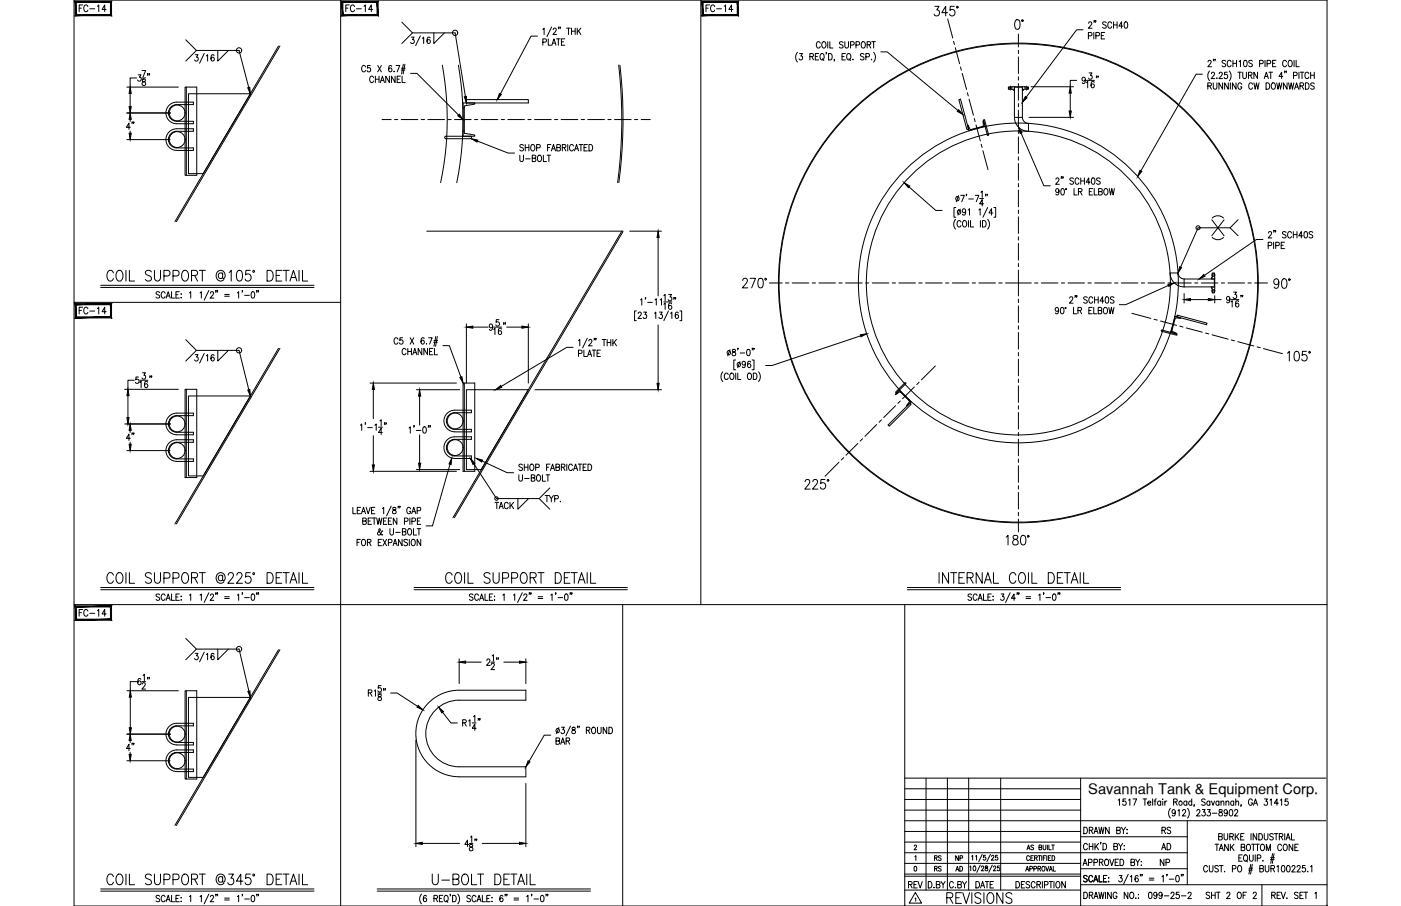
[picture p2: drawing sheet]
<svg xmlns="http://www.w3.org/2000/svg" width="432mm" height="279mm" viewBox="0 0 432 279" stroke-linecap="round" stroke-linejoin="round" font-family="sans-serif">
<defs><g id="words">
<g font-size="6.6">
<text x="136.5" y="181">COIL SUPPORT DETAIL</text>
<text x="288.6" y="181">INTERNAL COIL DETAIL</text>
<text x="132.3" y="274.1">U-BOLT DETAIL</text>
<text x="291" y="279.8">REVISIONS</text>
</g>
<g font-size="5.3">
<text x="23.6" y="4.9">FC-14</text>
<text x="105.8" y="4.9">FC-14</text>
<text x="216.6" y="4.9">FC-14</text>
<text x="42.3" y="41.3" transform="rotate(-90 42.3 41.3)">4&quot;</text>
<text x="23.6" y="98.1">FC-14</text>
<text x="42.3" y="137.2" transform="rotate(-90 42.3 137.2)">4&quot;</text>
<text x="23.6" y="191.2">FC-14</text>
<text x="42.3" y="232.8" transform="rotate(-90 42.3 232.8)">4&quot;</text>
<text x="279" y="275.2">REV</text>
</g>
<g font-size="4.9">
<text x="151.7" y="158">TACK</text>
<text x="357" y="263.2">AD</text>
<text x="357.4" y="258.2">RS</text>
<text x="356.7" y="268.1">NP</text>
</g>
<text font-size="4.5" x="335.4" y="244.9">Savannah Tank &amp; Equipment Corp.</text>
<g font-size="4.4">
<text x="287.2" y="269.9">RS</text>
<text x="287.2" y="266.7">RS</text>
<text x="293.5" y="266.7">NP</text>
<text x="293.9" y="269.9">AD</text>
</g>
</g></defs>
<!-- layer: 0 -->
<g fill="none" stroke="#000" stroke-width=".31">
<path d="M22.8 0h386.2v279.4h-386.2zM105 0v279.4M216 0v186.5h-193.2M22.8 93.2h82.2M191.9 186.5v92.9M216 186.5h193M278.8 186.5v92.9M278.8 240h129.9M285.4 240v34.5M292 240v34.5M298.6 240v34.5M308.4 240v34.5"/>
<path d="M333.1 240v39.4M278.8 243.2h54.3M278.8 246.5h54.3M278.8 249.8h54.3M278.8 256.4h54.3M278.8 259.7h54.3M278.8 253.1h129.9M333.1 258h32.8M365.9 253.1v19.7M278.8 266.3h54.3M278.8 263h87.1M278.8 270.2h54.3"/>
<path d="M278.8 269.6h54.3M278.8 274.5h54.3M333.1 272.8h75.9M333.1 267.9h32.8M388.9 272.8v6.6"/>
</g>
<!-- layer: SHOP TAG -->
<path d="M278.8 279.4h.1M409 279.4h.1" fill="none" stroke="#000" stroke-width=".31"/>
<!-- layer: TEXT -->
<g fill="none" stroke="#000" stroke-width=".31">
<path d="M334 255.1a1.01 1.01 0 0 1 1.2 1 1.01 1.01 0 0 1-1.2 1zM335.7 256.1l1-.2 .1-.6-1.1-.2v2M336.3 256.1l.5 1M337.2 257.1l.6-2 .6 2M337.4 256.4h.8M338.7 255.1l.4 2 .4-2 .4 2 .4-2M339.3 259.8l-.1 .5M341.9 255.1v2l-1.2-2v2M344.2 256.1l.9-.2v-.7l-.9-.1v2l1-.2 .1-.5-.4-.3M344.6 246.8l.4-.4v1.9M345.6 255.1l.6 1v1M346.9 255.1l-.7 1"/>
<path d="M347 246.4h-.8l-.1 .8a.61 .61 0 0 1 .9 .1 .61 .61 0 0 1-.1 .8 .61 .61 0 0 1-.9-.1M347.3 257h.2zM347.4 255.8v.1zM347.8 246.8l.4-.4v1.9M349.2 246.4h1.1l-.8 1.9M352.3 246.4h1.1M352.9 246.4v1.9M353.7 247.6h1l-.2-.5a.58 .58 0 0 0-.8 .6 .58 .58 0 0 0 1 .4M355.3 246.4v1.9M355.7 247h.6M356.4 246.4l-.3 .1-.1 .3v1.5M357.7 247.3a.56 .56 0 0 0-.8 0 .56 .56 0 0 0 0 .8 .56 .56 0 0 0 .8 0"/>
<path d="M357.7 247v1.3M358.4 246.4v.2zM358.4 247.1v1.2M359 247v1.3M359.6 247l-.4 .1-.2 .5M360.7 249.3a2.31 2.31 0 0 0 0 3M361.7 247.3l1-.1v-.7l-1-.1v1.9M362.2 250.3l-.2 .5a.54 .54 0 0 1-.7-.2 .54 .54 0 0 1 .1-.7 .54 .54 0 0 1 .8 .1v.3a.93 .93 0 0 1-.6 1.3l-.3-.2M362.3 247.3l.5 1M363.1 250l.3-.3v1.9M364.5 250.1l.3-.4h.3l.3 .3-1 1.6h1.1M365.8 247.3a.56 .56 0 0 0-.8 0 .56 .56 0 0 0 0 .8 .56 .56 0 0 0 .8 0"/>
<path d="M365.8 247v1.3M366 249.3a2.31 2.31 0 0 1 0 3M367.3 247.3l-.1-.2a.58 .58 0 0 0-.9 .6 .58 .58 0 0 0 1 .4M367.3 246.4v1.9M368.1 248.3h-.2h.2l-.2 .4M368.9 250.1l.1-.3 .5-.1 .3 .5-1 1.4h1.1M370.5 249.7h.9l-.5 .7a.6 .6 0 0 1 .5 1 .6 .6 0 0 1-1-.1M371.5 246.7l-.4-.3-.7 .3v.3l1.1 .8v.3l-.4 .2-.7-.2M372.1 249.7h.9l-.5 .7a.6 .6 0 0 1 .5 .9 .6 .6 0 0 1-1 0M372.9 247.3l-.2-.2a.58 .58 0 0 0-.8 .6 .58 .58 0 0 0 1 .4M372.9 247v1.3M373.4 247l.5 1.3 .4-1.3"/>
<path d="M373.7 250.8h1.4M375.6 258l1-.1v-.7l-1-.1v1.9l1-.2 .1-.4-.4-.4M375.7 247.3l-.2-.2a.58 .58 0 0 0-.8 .6 .58 .58 0 0 0 1 .4M375.7 247v1.3M375.8 249.8v.5a.8 .8 0 0 1 .8 .4 .8 .8 0 0 1 0 .8 .64 .64 0 0 1-1-.4 .64 .64 0 0 1 .8-.7l.2-.6zM376.3 247.4l.4-.4 .4 .1 .1 1.2M376.3 247v1.3M377.3 257.1v1.4l.5 .5 .5-.3 .1-1.6M377.8 247.4l.4-.4 .5 .1v1.2M377.8 247v1.3M378.3 250.3l-.2 .5a.54 .54 0 0 1-.8-.2 .54 .54 0 0 1 .2-.7 .54 .54 0 0 1 .7 .1l.1 .3a.93 .93 0 0 1-.6 1.3l-.4-.2M379 258l1-.1 .1-.7-1.1-.1v1.9"/>
<path d="M379.1 249.8l.2-.1a1.07 1.07 0 0 1 .7 .9 1.07 1.07 0 0 1-.7 1 1.35 1.35 0 0 1-.2-1.8zM379.6 258l.6 1M380.2 247.3l-.1-.2a.58 .58 0 0 0-.8 .6 .58 .58 0 0 0 .9 .4M380.2 247v1.3M380.5 250.1l.4-.4h.3l.3 .3-1.1 1.6h1.2M380.7 257.1v1.9M380.9 247.4l.4-.4 .4 .1 .1 1.2M380.9 246.4v1.9M381.1 257.9l.7 1.1M381.8 257.1l-1.1 1.3M382.4 258h.6M382.6 248.3h-.2h.2l-.2 .4"/>
<path d="M383.4 257.1h-1v1.9h1M385.6 257.1v1.9M386 246.8a.62 .62 0 0 0-.7-.4 .62 .62 0 0 0-.5 .7v.5a.62 .62 0 0 0 .6 .8 .62 .62 0 0 0 .6-.8h-.4M386.3 248.3l.6-1.9 .7 1.9M386.5 247.7h.9M387.3 257.1v1.9l-1.1-1.9v1.9M388 257.1a.99 .99 0 0 1 1.1 1 .99 .99 0 0 1-1.1 .9zM389.7 257.1v1.4l.4 .5 .6-.3 .1-1.6M389.7 246.4h.9l-.5 .7a.6 .6 0 0 1 .5 .9 .6 .6 0 0 1-1 0M391.4 246.8l.4-.4v1.9M392.5 257.3l-.5-.2-.7 .2 .1 .4 1.1 .8v.2l-.5 .3-.7-.3M392.8 257.1h1.1"/>
<path d="M393.3 257.1v1.9M394 247.7h-1.2l.8-1.3v1.9M394.3 258l.9-.1 .1-.7-1-.1v1.9M394.6 246.8l.4-.4v1.9M394.8 258l.6 1M396 257.1v1.9M396.4 259l.6-1.9 .6 1.9M396.6 258.4h.8M396.9 246.4h-.8l-.1 .8a.61 .61 0 0 1 .9 .1 .61 .61 0 0 1-.1 .8 .61 .61 0 0 1-.8-.1M398 257.1v1.9h1M281.8 260.9l.2-.3 .5 .3-.8 1.2h.9M281.9 267.2a.73 .73 0 0 1 .8 .6 .73 .73 0 0 1-.5 .8l-.4-.2z"/>
<path d="M282 264.2l.3-.3v1.5M282 277.1l.2-.2v1M282.1 275.2l1.9 3.3h-3.8zM287.8 273.7h.2zM288.6 272.8l.9-.1 .1-.7-1-.2v2l1-.2 .1-.4-.4-.4M290 271.8l.7 1v1M291.3 271.8l-.6 1M293.8 272.3a.61 .61 0 0 0-.7-.5 .61 .61 0 0 0-.4 .8v.5a.61 .61 0 0 0 .4 .7 .61 .61 0 0 0 .7-.5M295.2 272.8l1-.1v-.8l-1-.1v2l1-.2 .1-.4-.4-.4M296.6 271.8l.7 1v1M297.9 271.8l-.6 1M299.5 264.1l.3-.3v1.5"/>
<path d="M300.1 267.1a.73 .73 0 0 1 .8 .6 .73 .73 0 0 1-.5 .8l-.4-.2zM300.7 264.1l.3-.3v1.5M300.8 271.8a1.01 1.01 0 0 1 1.1 1 1.01 1.01 0 0 1-1.1 1zM302.1 266.8l-1 2.2M302.2 273.8l.7-2 .6 2M302.5 267.4l.2-.3 .5 .2-.8 1.2h.9M302.7 263.5l-1.1 2.2M303.7 271.8h1.1M303.7 267.1v.4a.55 .55 0 0 1 .7 .4 .55 .55 0 0 1-.2 .6 .48 .48 0 0 1-.6-.5 .48 .48 0 0 1 .6-.4l.1-.5zM303.7 263.8h-.6v.6a.46 .46 0 0 1 .7 0 .46 .46 0 0 1-.1 .7 .46 .46 0 0 1-.7-.1M304.2 271.8v2M305.2 263.5l-1 2.2"/>
<path d="M305.6 264.1l.1-.3h.4l.2 .4-.8 1.1h.9M305.8 266.8l-1 2.2M306.2 271.8h-1v2M306.2 267.4l.2-.3 .5 .2-.8 1.2h.9M307.4 263.8h-.5l-.1 .6a.46 .46 0 0 1 .7 0 .46 .46 0 0 1-.1 .7 .46 .46 0 0 1-.7-.1M308.1 267.1h-.7v.6a.45 .45 0 0 1 .7 0 .45 .45 0 0 1-.1 .7 .45 .45 0 0 1-.7-.1M313.1 271.8a1.01 1.01 0 0 1 1.2 1 1.01 1.01 0 0 1-1.2 1zM315.8 271.8h-1v2h1M316.1 268.6l.5-1.4 .5 1.4M316.3 268.2h.6M316.5 262.1l.5-1.5 .5 1.5M316.7 261.6h.6"/>
<path d="M317.3 264.2a.47 .47 0 0 0-.5-.3 .47 .47 0 0 0-.4 .5v.4a.47 .47 0 0 0 .3 .6 .47 .47 0 0 0 .6-.4M317.4 272.1l-.5-.3-.7 .3 .2 .5 1 .7v.2l-.5 .3-.7-.3M317.4 267.9h.7v-.7h-.7v1.4M317.7 264.6h.5M318.5 263.9h-.8v1.5h.8M318.6 260.8l-.3-.2-.6 .2 .1 .4 .8 .4-.3 .5-.6-.2M318.6 267.9h.8v-.7h-.8v1.4M318.9 264.6l.7-.1v-.5l-.7-.1v1.5M319 272.3a.61 .61 0 0 0-.7-.5 .61 .61 0 0 0-.5 .8v.5a.61 .61 0 0 0 .5 .7 .61 .61 0 0 0 .7-.5M319.3 264.6l.4 .8M319.6 272.8l.9-.1 .1-.7-1-.2v2M319.9 267.9l.7-.1v-.6h-.7v1.4"/>
<path d="M319.9 263.9h.9M320.1 272.8l.6 1M320.2 261.3l.8-.1v-.5l-.8-.1v1.5l.8-.2 .1-.3-.3-.3M320.3 267.9l.4 .7M320.4 263.9v1.5M321.1 263.9v1.5M321.3 271.8v2M321.4 267.2h.1a.71 .71 0 0 1 .6 .7 .71 .71 0 0 1-.7 .7l-.3-.5zM321.5 260.6v1.3l.4 .2 .4-.2v-1.3M321.5 264.6h.5M321.9 272.9l1-.1v-.8l-1-.2v2M322.3 267.2l.5 1.4 .5-1.4"/>
<path d="M322.3 263.9h-.8v1.5M322.6 263.9v1.5M322.8 260.6v1.5M323.1 264.6h.5M323.3 260.6v1.5h.7M323.3 271.8h1.2M323.4 268.6l.5-1.4 .4 1.4M323.6 268.2h.5M323.9 263.9h-.8v1.5h.8M323.9 271.8v2M324.1 260.6h.9M324.3 263.9a.75 .75 0 0 1 .8 .7 .75 .75 0 0 1-.8 .8z"/>
<path d="M324.5 260.6v1.5M324.6 267.2v1.4h.8M324.8 271.8v2M325.7 271.9l.2-.1a1.01 1.01 0 0 1 .8 1 1.01 1.01 0 0 1-.8 1 1.29 1.29 0 0 1-.2-1.9zM328.4 271.8v2l-1.1-2v2M333.8 266.9l.6-1.9 .7 1.9M334 275.1a1 1 0 0 1 1.2 1 1 1 0 0 1-1.2 1zM334 266.3h.8M335.1 270.3l-.4-.3-.7 .3 .1 .4 .9 .5a.48 .48 0 0 1-.3 .8l-.7-.3M335.2 260.6a.61 .61 0 0 0-.8-.5 .61 .61 0 0 0-.4 .8v.4a.61 .61 0 0 0 .4 .8 .61 .61 0 0 0 .8-.5M335.5 266l.9-.1v-.8l-.9-.1v1.9M335.7 276.1l1-.1 .1-.7-1.1-.2v2"/>
<path d="M335.7 260.1v2M335.7 261h1.1M336.3 276.1l.5 1M336.8 270.5a.62 .62 0 0 0-.8-.5 .62 .62 0 0 0-.4 .7v.5a.62 .62 0 0 0 .4 .8 .62 .62 0 0 0 .8-.5M336.8 260.1v2M337.1 272l.6-2 .6 2M337.2 277.1l.6-2 .6 2M337.2 266l.9-.1 .1-.7-1-.2v1.9M337.3 271.3h.8M337.4 276.5h.8M337.5 260.1v2M337.9 260.9l.7 1.2"/>
<path d="M338.6 260.1l-1.1 1.3M338.7 275.1l.4 2 .4-2 .4 2 .4-2M338.8 270v2h.9M338.8 265.9l1-.1 .1-.6-1.1-.2v1.9M339.4 265.9l.6 1M340 260.1a.99 .99 0 0 1 1.1 1 .99 .99 0 0 1-1.1 1zM340.1 270.9h.6M340.7 265.1l.2-.1a1 1 0 0 1 .8 .9 1 1 0 0 1-.8 1 1.24 1.24 0 0 1-.2-1.8zM340.7 275.1v2M341.1 270h-1v2h1M341.7 270.6v.2zM341.7 271.8v.2z"/>
<path d="M342 265l.7 1.9 .6-1.9M342.5 275.1v2l-1.1-2v2M343.3 261l1-.1v-.6l-1-.2v2l1-.2 .1-.5-.4-.4M343.7 265.9h.6M344.3 275.6a.61 .61 0 0 0-.8-.5 .61 .61 0 0 0-.4 .8v.5a.61 .61 0 0 0 .6 .7 .61 .61 0 0 0 .6-.7h-.4M344.7 265h-1v1.9h1M344.7 260.1l.7 .9v1.1M345 270h.8l-.4 .7a.6 .6 0 0 1 .4 1 .6 .6 0 0 1-1-.1M345.2 265a1 1 0 0 1 1.2 .9 1 1 0 0 1-1.2 1zM346 260.1l-.6 .9M346.4 262h.2zM346.5 260.8v.1z"/>
<path d="M347.6 275.1v2l-1.1-2v2M347.7 269.6l-1.4 3M348.4 270.4l.4-.4v2M348.5 275.2l.2-.1a1 1 0 0 1 .8 1 1 1 0 0 1-.8 1 1.27 1.27 0 0 1-.2-1.9zM348.6 265.9l.9-.1 .1-.6-1-.2v1.9l1-.1 .1-.5-.4-.4M350 265l.6 .9v1M350.1 276.9v.2zM350.8 270.3l-.3-.3a1.12 1.12 0 0 0-.1 2 .58 .58 0 0 0 .5-.9 .58 .58 0 0 0-1-.1l-.1 .3M350.8 275.9h.2zM350.8 277h.2zM351.3 265l-.7 .9M351.6 269.7h-.2h.2l-.2 .5"/>
<path d="M351.8 266.8h.1M351.8 265.6v.2zM352.1 269.7h-.2h.2l-.2 .5M354.2 275.2l.4-.1a1.15 1.15 0 0 1-.2 2l-.4-.4v-.4zM354.2 270.8h1.4M354.2 271.4h1.4M356.6 275.8a.53 .53 0 0 1-.7 .4 .53 .53 0 0 1-.2-.8 .53 .53 0 0 1 .8 0l.1 .4a.95 .95 0 0 1-.6 1.3l-.4-.3M358.1 270.4l.4-.4v2M358.2 275.8a.53 .53 0 0 1-.8 .4 .53 .53 0 0 1-.1-.9 .53 .53 0 0 1 .8 .1l.1 .4a.92 .92 0 0 1-.7 1.3l-.3-.3M358.8 276.3h1.5M359.7 269.7h-.1h.1l-.1 .5M360.4 271.1h1.4"/>
<path d="M360.9 275.6l.3-.5h.3l.4 .4-.3 .7-.8 .9h1.2M362.6 270.1l.2-.1a1.09 1.09 0 0 1 .7 1 1.09 1.09 0 0 1-.7 1l-.2-.1-.2-.8zM363.4 275.1h-.8l-.1 .9a.61 .61 0 0 1 .9 0 .61 .61 0 0 1-.1 .9 .61 .61 0 0 1-.9-.2M364.1 276.3h1.4M364.2 269.7h-.2h.2l-.2 .5M364.7 269.7l-.2 .5M366.2 275.6l.3-.5h.3l.3 .4-.2 .7-.8 .9h1.1M372.2 267.4a.61 .61 0 0 0-.8-.5 .61 .61 0 0 0-.4 .8v.4a.61 .61 0 0 0 .4 .8 .61 .61 0 0 0 .8-.5M372.7 266.9v1.4l.5 .6 .6-.3v-1.7M372.9 275.4l-.5-.3-.7 .3 .1 .4 1.1 .7v.3l-.5 .3-.7-.3M373.4 276.1h1.1M373.4 275.1v2"/>
<path d="M374.5 260.4h1.1M374.5 275.1v2M374.9 275.1h1.1M375.1 260.4v1.9M375.5 275.1v2M375.5 267.2l-.4-.3-.7 .3 .2 .5 .9 .6v.3l-.4 .3-.7-.3M375.8 262.3l.6-1.9 .6 1.9M375.8 266.9h1.2M376 261.7h.8M376.4 266.9v2M377.4 268.7v.2zM378.1 275.6l.3-.5h.4l.3 .4-.3 .7-.8 .9h1.2"/>
<path d="M378.6 260.4v1.9l-1.2-1.9v1.9M379.2 260.4v1.9M379.6 261.2l.7 1.1M379.8 267.9h1l.1-.8-1.1-.2v2M380.3 260.4l-1.1 1.3M381.6 275.2l.2-.1a1 1 0 0 1 .8 1 1 1 0 0 1-.8 1 1.29 1.29 0 0 1-.2-1.9zM381.7 267l.2-.1a1.02 1.02 0 0 1 .8 1 1.02 1.02 0 0 1-.8 1 1.27 1.27 0 0 1-.2-1.9zM381.8 264.6h.7M382.5 261.3l1-.1 .1-.7-1.1-.1v1.9l1.1-.2 .1-.4-.4-.4M382.9 263.6h-1.1v2h1.1M383.1 276.1h.7M383.6 263.7l.2-.1a1 1 0 0 1 .8 1 1 1 0 0 1-.8 1 1.24 1.24 0 0 1-.2-1.9z"/>
<path d="M384 265.2l.5 .6M384.2 275.1h-1.1v2M384.5 260.4h.1a1 1 0 0 1 .9 .9 1 1 0 0 1-.9 1 1.28 1.28 0 0 1-.1-1.9zM384.9 268.3h1.1M384.9 267.8h1.2M385.1 263.6v1.4l.5 .6 .5-.3 .1-1.7M385.5 266.6l-.6 3M385.7 260.4h1.2M386 266.6l-.6 3M386.2 275.6l.4-.5h.3l.3 .4-1 1.6h1.1M386.3 260.4v1.9M386.9 263.6v2"/>
<path d="M387 260.4h1.1M387.5 264.7l1-.1v-.8l-1-.2v2M387.6 260.4v1.9M388.3 267.9l1-.1v-.8l-1-.1v2l1-.2 .1-.5-.4-.3M388.8 260.4h.1a1 1 0 0 1 .9 .9 1 1 0 0 1-.9 1 1.26 1.26 0 0 1-.1-1.9zM389.3 265.4v.2zM390 266.9v1.4l.4 .6 .6-.3 .1-1.7M390.3 262.3v-1.9l.6 1.9 .7-1.9v1.9M391.6 265h1.1M391.6 264.5h1.2M391.7 267.9l1-.1v-.8l-1-.1v2M391.9 276.1l1-.1 .1-.7-1.1-.2v2"/>
<path d="M392.2 263.2l-.6 3.1M392.3 267.9l.5 1M392.5 276.1l.6 1M392.7 263.2l-.6 3.1M393.6 267.3l.4-.4v2M393.6 276.1h.7M394.7 275.1h-1.1v2h1.1M394.9 275.1l.6 2 .7-2M395 260.8a.62 .62 0 0 0-.7-.4 .62 .62 0 0 0-.5 .7v.5a.62 .62 0 0 0 .5 .7 .62 .62 0 0 0 .7-.4M395.2 267l.2-.1a1.09 1.09 0 0 1 .6 1 1.09 1.09 0 0 1-.6 1l-.4-.4-.1-.4zM395.8 260.4h.2a1 1 0 0 1 .8 .9 1 1 0 0 1-.8 1 1.26 1.26 0 0 1-.2-1.9zM396.6 277h.1z"/>
<path d="M396.7 267l.3-.1a1.08 1.08 0 0 1 .6 1 1.08 1.08 0 0 1-.6 1l-.5-.8zM398.2 267.4l.3-.5h.3l.3 .4-.2 .6-.8 1h1.1M398.4 260.4v1.9l-1.1-1.9v1.9M399.1 261.3h.6M399.8 267.4l.3-.5h.3l.3 .4-1 1.6h1.1M400.1 275.4l-.4-.3-.7 .3 .1 .5 .9 .5a.48 .48 0 0 1-.3 .7l-.7-.3M400.1 260.4h-1v1.9h1M400.6 276.1h.7M401.7 275.1h-1.1v2h1.1M401.9 275.1h1.1M402.3 266.9h-.8l-.1 .9a.62 .62 0 0 1 .9 0 .62 .62 0 0 1-.1 .9 .62 .62 0 0 1-.9-.2M402.5 275.1v2"/>
<path d="M403 268.8h.1zM403.9 267.3l.4-.4v2M405.3 275.5l.4-.4v2"/>
<circle cx="363.8" cy="247.6" r=".61"/>
</g>
<g fill="#000" stroke="#000" stroke-width=".31">
<path d="M23.2 .4l.3 4.1v-3.7zM23.2 .4l.3 4.1-.3 .3zM23.5 4.5l-.3 .3 10.8-.3zM23.2 4.8l10.8-.3 .4 .3zM34 .8v3.7l.4 .3zM34 .8l.4-.4v4.4zM23.5 .8h10.5l.4-.4zM23.2 .4h11.2l-10.9 .4z"/>
<path d="M105.3 .4l.4 4.1v-3.7zM105.3 .4l.4 4.1-.4 .3zM105.7 4.5l-.4 .3 10.9-.3zM105.3 4.8l10.9-.3 .3 .3zM116.2 .8v3.7l.3 .3zM116.2 .8l.3-.4v4.4zM105.7 .8h10.5l.3-.4zM105.3 .4h11.2l-10.8 .4z"/>
<path d="M216.4 .4l.3 4.1v-3.7zM216.4 .4l.3 4.1-.3 .3zM216.7 4.5l-.3 .3 10.8-.3zM216.4 4.8l10.8-.3 .4 .3zM227.2 .8v3.7l.4 .3zM227.2 .8l.4-.4v4.4zM216.7 .8h10.5l.4-.4zM216.4 .4h11.2l-10.9 .4z"/>
<path d="M23.2 93.6l.3 4.1v-3.7zM23.2 93.6l.3 4.1-.3 .3zM23.2 98l10.8-.3h-10.5zM23.2 98l10.8-.3 .4 .3zM34 94v3.7l.4 .3zM34 94l.4-.4v4.4zM23.5 94h10.5l.4-.4zM23.2 93.6h11.2l-10.9 .4z"/>
<path d="M23.2 186.9l.3 4v-3.7zM23.2 186.9l.3 4-.3 .4zM23.2 191.3l10.8-.4h-10.5zM23.2 191.3l10.8-.4 .4 .4zM34 187.2v3.7l.4 .4zM34 187.2l.4-.3v4.4zM23.5 187.2h10.5l.4-.3zM23.2 186.9h11.2l-10.9 .3z"/>
</g>
<!-- layer: DIM -->
<g fill="none" stroke="#000" stroke-width=".31">
<path d="M57.3 12.3l3.2 3.3-3.2 3.2M60.2 16.9h.8l-.4 .7a.59 .59 0 0 1 .4 1 .59 .59 0 0 1-1-.1M60.5 15.6h13.2l3 11.4M62.9 16.5l-1.4 3M63.6 17.3l.4-.4v1.9M66 17.1l-.5-.2a1.14 1.14 0 0 0 .1 1.9 .55 .55 0 0 0 .5-.5 .55 .55 0 0 0-.5-.6 .55 .55 0 0 0-.6 .5M67.1 15.6v3.2l3.3-3.2M123.8 6.8l3.3 3.3-3.3 3.3M124.3 19.8l-.5 3M124.8 19.8l-.6 3M126.7 11.5h.9l-.5 .7a.6 .6 0 0 1 .5 .9 .6 .6 0 0 1-1-.1M127.1 10.1h13.2l3.1 19.7"/>
<path d="M129.5 11.1l-1.4 3M130.2 11.8l.4-.3v1.9M132.6 11.7l-.5-.2a1.14 1.14 0 0 0 .1 1.9 .57 .57 0 0 0 .4-.8 .57 .57 0 0 0-.9-.1l-.1 .3M133.7 10.1v3.3l3.3-3.3M165.7 11.1h-2l-9.5 17.9M167.3 9.1l.4-.4v1.9M167.3 13l1-.1v-.8l-1-.1v1.9M169 12v1.9h.9M170 8.3l-1.4 3M170.1 13.9l.6-1.9 .7 1.9M170.3 13.3h.8M170.5 9.2l.3-.5h.3l.4 .4-.3 .6-.8 .9h1.1"/>
<path d="M171.5 12h1.2M172.1 12v1.9M172.3 8.4h-.2h.2l-.2 .5M172.7 8.4l-.1 .5M173 12.9h.7M174.1 12h-1.1v1.9h1.1M174.6 8.7h1.2M175.2 8.7v1.9M176.1 8.7v1.9M176.1 9.6h1.2M177.3 8.7v1.9M177.9 8.7v1.9"/>
<path d="M178.3 9.5l.7 1.1M179 8.7l-1.1 1.3M245.8 16.1a2.3 2.3 0 0 0 0 3M246.4 16.5h.9l-.5 .8a.6 .6 0 0 1 .5 .9 .6 .6 0 0 1-1-.1M249.6 17.4h1l.1-.7-1.1-.2v2M250.2 17.4l.5 1.1M251.3 17.4h.6M252.3 16.5h-1v2h1M252.8 13.3a.62 .62 0 0 0-.7-.4 .62 .62 0 0 0-.5 .7v.5a.62 .62 0 0 0 .5 .7 .62 .62 0 0 0 .7-.4M253 16.6l.2-.1a1 1 0 0 1 .8 1 1 1 0 0 1-.8 1 1.24 1.24 0 0 1-.2-1.9zM253.4 13.1l.4-.3a1 1 0 0 1 .8 1 1 1 0 0 1-.8 1l-.5-.7zM253.4 18.1l.5 .6"/>
<path d="M254.7 16.2l-.1 .5M255.1 12.8v2M255.4 16.5a.99 .99 0 0 1 1.1 1 .99 .99 0 0 1-1.1 1zM255.8 12.8v2h.9M257.2 18.4l-.2 .5M259.5 17.4h.7M259.8 13.1l-.4-.3-.7 .3 .2 .5 .9 .7v.2l-.4 .3-.7-.3M260.4 12.8v1.5l.5 .5 .5-.3 .1-1.7M260.6 16.5h-1.1v2h1.1M261.1 16.8l.3-.3a1 1 0 0 1 .9 1 1 1 0 0 1-.9 1l-.4-.8zM261.7 18.1l.4 .6M262.1 13.9l1-.1 .1-.8-1.1-.2v2"/>
<path d="M262.9 18.3v.2zM263.8 13.9l1-.1v-.8l-1-.2v2M265.7 13l.2-.2a1 1 0 0 1 .8 1 1 1 0 0 1-.8 1 1.26 1.26 0 0 1-.2-1.8zM266.3 16.8l-.4-.3-.7 .3 .1 .5 .8 .3v.8l-.5 .1-.4-.3M266.9 17.5l.9-.1 .1-.7-1-.2v2M267.3 13.8l.9-.1v-.7l-.9-.2v2M267.8 13.8l.6 1M268.6 18.3v.2zM268.7 12.8h1.1M269.3 16.1a2.3 2.3 0 0 1 0 3M269.3 12.8v2M271.5 16h1.9l21.9 18.1"/>
<path d="M288.1 1.9h1.3l-.7 1.2a.9 .9 0 0 1 .8 1.4 .9 .9 0 0 1-1.6-.2M292.1 3.9h-1.8l1.2-2v3M294.1 1.9h-1.2l-.1 1.3a.94 .94 0 0 1 1.3 .1 .94 .94 0 0 1 0 1.3 .94 .94 0 0 1-1.3 0l-.1-.3M313.1 6.2l.6-.1a1.71 1.71 0 0 1 .6 2.4l-.3 .4-.6 .1a2.09 2.09 0 0 1-.3-2.8zM333.8 9.2h-2l-15.5 20.8M335.4 11h1l.1-.8-1.1-.2v2M335.5 7.2l.2-.4 .5-.1 .3 .6-1.1 1.4h1.2M337.1 10v2M337.3 6.5h-.2h.2l-.2 .4M337.8 6.5l-.2 .4M337.8 11h.9v-.9l-.9-.1v2M339.4 11h.7"/>
<path d="M340.5 10h-1.1v2h1.1M341 7l-.4-.3-.8 .3 .2 .5 .8 .4v.7l-.6 .1-.4-.3M342.6 7.2a.61 .61 0 0 0-.7-.5 .61 .61 0 0 0-.5 .8v.5a.61 .61 0 0 0 .5 .7 .61 .61 0 0 0 .7-.5M343.2 6.7v2M343.2 7.7h1.1M344.3 6.7v2M346.1 8h-1.2l.8-1.3v2M346.7 6.8l.2-.1a1.07 1.07 0 0 1 .7 1 1.07 1.07 0 0 1-.7 1 1.35 1.35 0 0 1-.2-1.9zM372.3 19.1l.4-.5 .4 .1 .2 .3-1 1.6h1.1M374.1 18.3l-.2 .5M374.6 18.3l-.2 .5M377.8 18.9l-.4-.3-.8 .3 .2 .4 1 .7v.3l-.4 .3-.8-.3"/>
<path d="M379.4 19.1a.61 .61 0 0 0-.7-.5 .61 .61 0 0 0-.5 .7v.5a.61 .61 0 0 0 .5 .8 .61 .61 0 0 0 .7-.5M380 18.6v2M380 19.5h1.1M381.1 18.6v2M381.9 19l.4-.4v2M383.5 18.7h.7l.1 .3v1.2l-.4 .4-.4-.1-.2-.3v-.7zM386 18.9l-.4-.3-.7 .3v.4l1.1 .7v.3l-.4 .3-.7-.3M388.2 19.6l1-.1 .1-.2-.1-.6-1-.1v2M389.9 18.6v2M390.5 19.6l1-.1v-.8l-1-.1v2M392.2 19.5h.7M393.3 18.6h-1.1v2h1.1"/>
<path d="M396.5 19.1a.61 .61 0 0 0-.7-.5 .61 .61 0 0 0-.5 .7v.5a.61 .61 0 0 0 .5 .8 .61 .61 0 0 0 .7-.5M397.3 18.7l.2-.1a1 1 0 0 1 .8 1 1 1 0 0 1-.8 1 1.28 1.28 0 0 1-.2-1.9zM398.8 18.6v2M399.5 18.6v2h.9M39.1 26.9h15.9M39.1 34.8h13.5M40.1 28.8v4.1M42.1 24h-2v2.9M42.6 23.1h.9l-.5 .7a.6 .6 0 0 1 .5 .9 .6 .6 0 0 1-1.1 0M43.8 21.7h1.1l-.8 2M43.8 24h1.1M43.9 24.5v.5a.72 .72 0 0 1 .9 .5 .72 .72 0 0 1-.3 .9 .64 .64 0 0 1-.8-.7 .64 .64 0 0 1 .9-.6l.2-.3-.1-.3z"/>
<path d="M45.6 22.8h-.2h.2l-.2 .4M46.1 22.8h-.2h.2l-.2 .4M58.1 28.9h19.1l-14.6 24.7h-4.5zM112.7 20.7a.62 .62 0 0 0-.8-.5 .62 .62 0 0 0-.4 .8v.4a.62 .62 0 0 0 .4 .8 .62 .62 0 0 0 .8-.5M114.1 20.2h-.8l-.1 .8a.61 .61 0 0 1 .9 0 .61 .61 0 0 1-.1 .9 .61 .61 0 0 1-.8-.1M115.1 24a.62 .62 0 0 0-.7-.5 .62 .62 0 0 0-.5 .7v.5a.62 .62 0 0 0 .5 .8 .62 .62 0 0 0 .7-.5M115.7 23.5v2M115.7 24.4h1.1M116.4 20.2l1.1 2M116.8 23.5v2M117.2 25.5l.7-2 .6 2M117.5 24.8h.8"/>
<path d="M117.5 20.2l-1.1 2M120 23.5v2l-1.1-2v2M120.7 20.5l-.3-.3a1.11 1.11 0 0 0-.1 2 .55 .55 0 0 0 .6-.6 .55 .55 0 0 0-.5-.5 .55 .55 0 0 0-.6 .4M121.5 22v.2zM121.8 23.5v2l-1.1-2v2M122.1 20.2h1.1l-.8 2M122.4 24.4h.6M123.4 23.5h-1v2h1M123.7 21.6h1.1M123.8 21h1.1M123.9 23.5v2h1M126.5 22.6h2l12.8 12.9"/>
<path d="M143.7 30.7h19.1v1.1h-19.1zM295.5 30.7l.5-.1 2.5 9.2-.5 .1zM317.2 36.2h13.7M317.8 26.8h13.1M329.9 28.7v5.5M331.8 24.8h-1.9v2M334.5 24.4l-.1 .3a.53 .53 0 0 1-.7 .1 .53 .53 0 0 1 0-.8 .53 .53 0 0 1 .7 .1l.1 .3a.92 .92 0 0 1-.6 1.4l-.4-.3M334.8 25.5l.4-.4v2M334.8 24.8h2.5M335.7 22.5h.9l-.5 .7a.6 .6 0 0 1 .5 1 .6 .6 0 0 1-1.1-.1M337.2 25.4l-.3-.3a1.12 1.12 0 0 0-.1 2 .58 .58 0 0 0 .5-.8 .58 .58 0 0 0-1-.2v.3M338 23.5h-.1h.1l-.1 .5"/>
<path d="M338.5 23.5l-.2 .5M370.6 22.9h-2l-17 29.8M372.3 26.5l.9-.1 .1-.7-1-.2v2M372.8 21.9a2.3 2.3 0 0 0 0 3M372.8 26.5l.6 1M373.4 22.7l.1-.3 .5-.1 .3 .5-1 1.4h1.1M373.9 25.5v1.5l.5 .5 .6-.3 .1-1.7M375.1 24v.2zM375.8 22.7l.1-.3 .5-.1 .3 .5-1 1.4h1.1M376.8 25.5v2l-1.1-2v2M378.2 22.3h-.8v.8a.61 .61 0 0 1 .9 0 .61 .61 0 0 1-.1 .9 .61 .61 0 0 1-.9-.1M378.6 25.5v2l-1.2-2v2"/>
<path d="M378.9 21.9a2.3 2.3 0 0 1 0 3M379.2 25.5v2M381 25.5v2l-1.2-2v2M381.5 22.3h1.1M382.1 22.3v1.9M382.7 26a.62 .62 0 0 0-.7-.4 .62 .62 0 0 0-.5 .7v.5a.62 .62 0 0 0 .6 .7 .62 .62 0 0 0 .6-.7h-.4M383 22.3v1.4l.5 .5 .6-.2 .1-1.7M384.8 23.2l.9-.1 .1-.6-1-.2v1.9M385.3 23.2l.6 1M386.1 26a.61 .61 0 0 0-.8-.4 .61 .61 0 0 0-.4 .7v.5a.61 .61 0 0 0 .4 .7 .61 .61 0 0 0 .8-.4M386.5 25.5l.4 2 .4-2 .4 2 .3-2M387.6 22.3v1.9l-1.1-1.9v1.9"/>
<path d="M389.7 24.2l.6-1.9 .6 1.9M389.9 23.6h.8M390.2 25.5a1 1 0 0 1 1.2 1 1 1 0 0 1-1.2 1zM391.1 22.3h1.1M391.6 22.3v1.9M392.1 25.7l.2-.2a1 1 0 0 1 .8 1 1 1 0 0 1-.8 1 1.26 1.26 0 0 1-.2-1.8zM393.5 25.5l.4 2 .4-2 .4 2 .4-2M395.4 23.6h-1.2l.8-1.3v1.9M396 22h-.1h.1l-.1 .5M396.5 22l-.1 .5M396.7 25.5v2l-1.1-2v2M397.2 25.5l.4 2 .4-2 .4 2 .4-2"/>
<path d="M398.7 23.3l.9-.1 .2-.3-.2-.5-.9-.1v1.9M399 27.5l.6-2 .7 2M399.2 26.9h.8M400.3 22.3v1.9M400.7 26.5l.9-.1v-.7l-.9-.2v2M400.7 22.3h1.2M401.2 26.5l.6 1M401.3 22.3v1.9M402.3 25.5a1 1 0 0 1 1.2 1 1 1 0 0 1-1.2 1zM403.4 22.7a.62 .62 0 0 0-.7-.4 .62 .62 0 0 0-.5 .7v.5a.62 .62 0 0 0 .5 .7 .62 .62 0 0 0 .7-.4M403.9 22.3v1.9M403.9 23.2h1.2"/>
<path d="M405.1 25.8l-.4-.3-.6 .2v.6l.8 .4 .2 .5-.4 .3-.8-.3M405.1 22.3v1.9M39.1 43.1h13.3M147.1 43.5l9.5 3.7h2M160.2 47.9v1.4l.5 .5 .5-.2 .1-1.7M161.3 44.9l-.4-.3-.7 .3 .2 .4 .8 .5 .1 .4-.4 .3-.7-.3M161.9 44.6v1.9M161.9 45.5h1.1M162 49h1.4M163 44.6v1.9M163.9 44.7l.1-.1a1 1 0 0 1 .9 1 1 1 0 0 1-.9 .9 1.29 1.29 0 0 1-.1-1.8zM164 48.8l1-.1 .1-.7-1.1-.1v1.9l1.1-.2 .1-.4-.4-.4"/>
<path d="M165.4 45.6l1-.1v-.8l-1-.1v1.9M166 47.9h.1a1 1 0 0 1 .9 .9 1 1 0 0 1-.9 1 1.28 1.28 0 0 1-.1-1.9zM167.5 47.9v1.9h.9M168.6 47.9h1.1M168.8 45.5h.6M169.2 47.9v1.9M169.8 44.6h-1v1.9M169.9 46.5l.7-1.9 .6 1.9M170.2 45.9h.8M171.6 45.5l1-.1v-.7l-1-.1v1.9l1.1-.1v-.5l-.4-.4M173.3 45.5l1-.1v-.7l-1-.1v1.9M173.9 45.5l.5 1"/>
<path d="M175 44.6v1.9M176.7 45a.62 .62 0 0 0-.7-.4 .62 .62 0 0 0-.5 .7v.5a.62 .62 0 0 0 .5 .7 .62 .62 0 0 0 .7-.4M177.1 46.5l.6-1.9 .6 1.9M177.3 45.9h.8M178.5 44.6h1.1M179 44.6v1.9M180 45.5h.7M181 44.6h-1v1.9h1M181.5 44.6a1 1 0 0 1 1.2 1 1 1 0 0 1-1.2 .9zM280.2 57.6l8.2 7.3h2M297.9 60h-.1h.1l-.1 .4M302.3 59.3l.4-.4v2"/>
<path d="M303.8 60h-.1h.1l-.1 .4M304.3 60l-.1 .4M314.7 41.1l7 16.2h2M325.4 55.3l.2-.3 .5-.1 .3 .5-1 1.4h1.1M326.4 58.8l-.2 .5a.55 .55 0 0 1-.8-.2 .55 .55 0 0 1 .2-.7 .55 .55 0 0 1 .7 0l.1 .4a.96 .96 0 0 1-.6 1.3l-.4-.3M327.2 54.6h-.2h.2l-.2 .5M327.2 58.3l.2-.2a1.09 1.09 0 0 1 .7 1 1.09 1.09 0 0 1-.7 1l-.4-.3-.1-.5zM327.7 54.6l-.2 .5M330.9 55.1l-.4-.2-.8 .2 .2 .5 .8 .4v.7l-.6 .1-.4-.2M331 58.1v2h1M332.4 59.1l.9-.1 .1-.7-1-.2v2M332.5 55.3a.61 .61 0 0 0-.7-.4 .61 .61 0 0 0-.5 .7v.5a.61 .61 0 0 0 .5 .7 .61 .61 0 0 0 .7-.4"/>
<path d="M332.9 59.1l.6 1M333.1 54.9v1.9M333.1 55.8h1.1M334.2 54.9v1.9M335.7 59.1h.7M336 56.2h-1.2l.8-1.3v1.9M336.6 55l.2-.1a1.07 1.07 0 0 1 .7 .9 1.07 1.07 0 0 1-.7 1 1.35 1.35 0 0 1-.2-1.8zM336.8 58.1h-1.1v2h1.1M337.2 58.1v2h1M338.6 59.1l1-.1v-.7l-1-.2v2l1-.2 .1-.4-.4-.4M339.1 55.1l-.4-.2-.7 .2 .1 .5 1 .7v.3l-.4 .2-.7-.2M340.5 58.3l.2-.2a1.01 1.01 0 0 1 .8 1 1.01 1.01 0 0 1-.8 1 1.24 1.24 0 0 1-.2-1.8z"/>
<path d="M341.9 58.1l.4 2 .4-2 .4 2 .4-2M194.1 71.3h9.8M202.8 73.3v18M294.5 67.6a2.24 2.24 0 0 0 0 3.1M294.6 64h-.6v3h.6M295.5 60.3l-.8 1.9M296 64.5l-.8 1.8M296.1 60.2h1.1l-.8 2M296.2 68.5a.62 .62 0 0 0-.8-.5 .62 .62 0 0 0-.4 .8v.5a.62 .62 0 0 0 .4 .7 .62 .62 0 0 0 .8-.5M296.8 68.3l.3-.3a1 1 0 0 1 .9 1 1 1 0 0 1-.9 1l-.4-.7zM297.6 65a.56 .56 0 0 1-.9 .4 .56 .56 0 0 1 .1-.9l.3-.1a1.07 1.07 0 0 1 .6 1 1.07 1.07 0 0 1-.7 .9l-.3-.2M298.4 64.7l.4-.3v1.9"/>
<path d="M298.5 68v2M298.6 61.4h1.4M299.1 68v2h1M300.6 60.2h1.1l-.8 2M301.7 64.7l.4-.3v1.9M301.9 61.2h1.2M302.2 68v2M302.8 68a1 1 0 0 1 1.2 1 1 1 0 0 1-1.2 1zM303.1 62.9h-1.2l.8-1.3v1.9M304.4 67.6a2.24 2.24 0 0 1 0 3.1M304.4 64l-1.4 3M306 65.7h-1.2l.8-1.3v1.9"/>
<path d="M306.3 64h.6v3h-.6M373.5 67.8l3.8 4.9M373.6 67.2a2.47 2.47 0 0 1 3.5 0M373.6 73.2a2.47 2.47 0 0 0 3.5 0M377.3 67.8l-3.8 4.9M379.1 70.3h-9.8l-5.4 12.1M379.1 70.3l2.5 2.4M381.6 67.8l-2.5 2.5M389.2 73.9h-2l-16 11M390.9 75.7l.9-.1v-.8l-.9-.1v2M390.9 71.9l.4-.5 .5 .1 .1 .3-.2 .7-.8 .9h1.1M392.5 74.7v2"/>
<path d="M392.7 71.1h-.2h.2l-.2 .5M393.2 71.1h-.2h.2l-.2 .5M393.2 75.7l.9-.1 .1-.7-1-.2v2M394.9 75.6h.6M395.9 74.7h-1v2h1M396.4 71.7l-.4-.3-.7 .3v.4l1.1 .7v.3l-.4 .3-.7-.3M398.1 71.9a.62 .62 0 0 0-.8-.5 .62 .62 0 0 0-.4 .8v.4a.62 .62 0 0 0 .4 .8 .62 .62 0 0 0 .8-.5M398.6 71.4v2M398.6 72.3h1.1M399.7 71.4v2M401.5 72.7h-1.2l.8-1.3v2M402.1 71.5l.3-.1a1.06 1.06 0 0 1 .6 1 1.06 1.06 0 0 1-.6 1l-.4-.4-.1-.5z"/>
<path d="M404.6 71.7l-.4-.3-.7 .3 .1 .5 1 .6v.3l-.4 .3-.7-.3M31 88h65.8M31 88.6h65.8M35 84.2a1.03 1.03 0 0 0-1.3-.8 1.03 1.03 0 0 0-.7 1.2v.8a1.03 1.03 0 0 0 .7 1.3 1.03 1.03 0 0 0 1.3-.8M36.3 83.5l.3-.1a1.72 1.72 0 0 1 1 2.8l-.5 .5a1.58 1.58 0 0 1-1.2-2.5zM38.8 83.4v3.3M39.9 83.4v3.3h1.6M46.7 83.9a.99 .99 0 0 0-1.1-.6 .99 .99 0 0 0-.8 .9l.3 .4 1.3 .7a.81 .81 0 0 1 .3 .8 .81 .81 0 0 1-.7 .6h-.5l-.7-.5M47.6 83.4v2.3a.93 .93 0 0 0 .9 1 .93 .93 0 0 0 1-1v-2.3M49.2 90.2l-.4-.2h-.6v.6l.8 .5 .2 .6-.4 .2-.7-.2M50.5 85.1h1.2a.89 .89 0 0 0 .7-.9 .89 .89 0 0 0-.7-.8h-1.2v3.3M50.9 90.4a.62 .62 0 0 0-.8-.4 .62 .62 0 0 0-.4 .7v.5a.62 .62 0 0 0 .4 .7 .62 .62 0 0 0 .8-.4"/>
<path d="M51.2 91.9l.6-1.9 .7 1.9M51.4 91.3h.8M52.9 90v1.9h.9M53.3 85.1h1.2a.89 .89 0 0 0 .7-.9 .89 .89 0 0 0-.7-.8h-1.2v3.3M54.2 90.9h.7M55.3 90h-1.1v1.9h1.1M55.8 90.6v.2zM55.8 91.7v.2zM56.5 83.5l.3-.1a1.73 1.73 0 0 1 1 2.8l-.5 .5a1.58 1.58 0 0 1-1.2-2.5zM58.4 90.3l.4-.3v1.9M59 84.9h1.2a.79 .79 0 0 0 .7-.7 .79 .79 0 0 0-.7-.8h-1.2v3.3M60 84.9l.9 1.8"/>
<path d="M61.4 83.4h1.9M61.7 90.3l.4-.3v1.9M62.4 83.4v3.3M64.4 89.6l-1.5 3M64.9 90.4l.1-.4h.5l.3 .5-1 1.4h1.1M66.6 89.7h-.2h.2l-.2 .4M67.1 89.7l-.2 .4M68.6 84.6l-.4-.4a.84 .84 0 0 0-.9 .9 .84 .84 0 0 0 1.2 .6l.1-.3M68.6 84.2l.1 1.7a1.27 1.27 0 0 0 .2-2.2 1.59 1.59 0 0 0-2.2 .6 1.59 1.59 0 0 0 .7 2.2 1.2 1.2 0 0 0 1.6-.3M69.2 90.8h1.5M69.2 91.4h1.5M70.6 84l.7-.6v3.3"/>
<path d="M73.2 90.3l.4-.3v1.9M73.3 83.5l.6-.1a1.56 1.56 0 0 1 .8 1.9l-.4 1.2-.6 .2a1.56 1.56 0 0 1-.8-1.9zM74.8 89.7h-.2h.2l-.2 .4M75.4 91.1h1.4M77.1 83.4h-1.3l-.1 1.4a1.05 1.05 0 0 1 1.4 0 1.05 1.05 0 0 1 0 1.5 1.05 1.05 0 0 1-1.4 .1l-.2-.4M77.6 90h.3a1.07 1.07 0 0 1 .6 .9 1.07 1.07 0 0 1-.6 1l-.3-.1-.2-.7zM79.2 89.7h-.1h.1l-.1 .4M79.7 89.7l-.2 .4M82.3 83.4a1.76 1.76 0 0 1 1.9 1 1.76 1.76 0 0 1-.5 2.1l-1.4 .2zM85.1 84.9h1.1M86.8 83.4h-1.7v3.3h1.7M87.2 83.4h1.9"/>
<path d="M88.2 83.4v3.3M89.4 86.7l1-3.3 1.1 3.3M89.8 85.6h1.3M92.2 83.4v3.3M93.2 83.4v3.3h1.6M143.7 99.9v18.2M153.8 98.6h-.8l-.1 .8a.62 .62 0 0 1 .9 0 .62 .62 0 0 1-.1 .9 .62 .62 0 0 1-.9-.1M155.3 99.6h-.1h.1l-.1 .5M155.8 99.6l-.1 .5M162.8 99.9v18.2M196.1 95.9h-.5v3h.5M196.7 96.7l.3-.5h.3l.4 .4-1.1 1.6h1.1"/>
<path d="M197.4 92.5l.4-.4v2M198.4 96.2h.8l-.4 .8a.6 .6 0 0 1 .4 .9 .6 .6 0 0 1-1 0M199 91.8h-.2h.2l-.2 .5M199.6 93.2h1.5M201.7 96.6l.4-.4v2M201.9 92.5l.4-.4v2M203.2 96.2h.9l-.5 .8a.6 .6 0 0 1 .5 .9 .6 .6 0 0 1-1 0M203.5 92.5l.4-.4v2M204.6 91.2l.4-.4v2M204.6 93.8l.4-.4v2M204.6 93.1h2.5M206 95.9l-1.4 3"/>
<path d="M206.1 90.8h.9l-.5 .7a.6 .6 0 0 1 .5 1 .6 .6 0 0 1-1-.1M206.7 96.6l.4-.4v2M207 93.7l-.3-.3a1.11 1.11 0 0 0-.1 2 .55 .55 0 0 0 .5-.5 .55 .55 0 0 0-.5-.6 .55 .55 0 0 0-.6 .4M207.8 91.8h-.2h.2l-.2 .5M208.3 91.8l-.2 .5M209.1 96.5l-.4-.3a1.11 1.11 0 0 0 0 2 .55 .55 0 0 0 .5-.5 .55 .55 0 0 0-.5-.6 .55 .55 0 0 0-.6 .5M209.6 95.9h.5v3h-.5M228.9 86.5l.5-.7 .8 .3a1.01 1.01 0 0 1-.2 1.3l-1.2 1.4h1.7M231.2 85.8h1.7l-1.2 3M233.9 86l.6-.2a1.36 1.36 0 0 1 .7 1.7l-.3 1.1-.6 .2a1.68 1.68 0 0 1-.6-2.4zM326.3 95.5l-.3 .4a.55 .55 0 0 1-.7-.2 .55 .55 0 0 1 .1-.7 .55 .55 0 0 1 .8 .1l.1 .4a.92 .92 0 0 1-.7 1.3l-.3-.3M327 94.9l.3-.1a1.07 1.07 0 0 1 .6 1 1.07 1.07 0 0 1-.6 1 1.37 1.37 0 0 1-.3-1.9z"/>
<path d="M329.7 92l.1-.4 .5-.1 .3 .6-1 1.4h1.1M330.9 94.8v2h1M331.4 91.2h-.1h.1l-.1 .5M331.9 91.2l-.1 .5M332.2 95.8l1-.1v-.8l-1-.1v2M332.8 95.8l.6 1M335.1 91.8l-.4-.3-.7 .3 .2 .5 .8 .3v.8l-.6 .1-.4-.3M335.6 95.8h.6M336.6 94.8h-1v2h1M336.8 92a.61 .61 0 0 0-.7-.5 .61 .61 0 0 0-.5 .8v.5a.61 .61 0 0 0 .5 .7 .61 .61 0 0 0 .7-.5M337.1 94.8v2h1M337.4 91.5v2"/>
<path d="M337.4 92.5h1.1M338.5 95.8l.9-.1 .1-.7-1-.2v2l1-.2v-.7l-.3-.1M338.5 91.5v2M340.2 92.8h-1.2l.8-1.3v2M340.4 94.9l.2-.1a1 1 0 0 1 .8 1 1 1 0 0 1-.8 1 1.24 1.24 0 0 1-.2-1.9zM340.9 91.6h.6l.2 .3v1.2l-.4 .4-.6-.4-.1-.7zM341.7 94.8l.4 2 .4-2 .4 2 .4-2M343.3 91.8l-.4-.3-.5 .1-.1 .6 .9 .4 .1 .6-.4 .3-.7-.3M360.1 88l-13.2 6h-1.9M362.8 97.2l9.2 2.5-.1 .4-9.2-2.4zM365 90.5v2.9M366.9 92.4h5.5"/>
<path d="M374.4 91.2v2.2M374.4 92.4h2M379.1 92.1l-.3 .4a.55 .55 0 0 1-.7-.2 .55 .55 0 0 1 .1-.7 .55 .55 0 0 1 .8 .1l.1 .4a.96 .96 0 0 1-.7 1.3l-.3-.3M379.4 93.1l.4-.4v2M379.4 92.4h2.4M380.2 90.1h.9l-.5 .7a.6 .6 0 0 1 .5 1 .6 .6 0 0 1-1.1-.1M381.8 93l-.5-.3a1.14 1.14 0 0 0 .1 2 .58 .58 0 0 0 .4-.8 .58 .58 0 0 0-.9-.2l-.1 .3M382.6 91.1h-.2h.2l-.2 .5M383 91.1l-.1 .5M394.1 87a.78 .78 0 0 1-1.2 .7 .85 .85 0 0 1-.2-1.3 .85 .85 0 0 1 1.3 0 3 3 0 0 1-.2 2.4 .68 .68 0 0 1-1.1-.3M395.4 86.1l.5-.1a1.87 1.87 0 0 1 0 2.9h-.2a2.09 2.09 0 0 1-.3-2.8zM41.4 117.3h-2v2.8"/>
<path d="M42.7 116.3h-.8l-.1 .8a.62 .62 0 0 1 .9 0 .62 .62 0 0 1-.1 .9 .62 .62 0 0 1-.9-.1M43.1 118l.4-.4v2M43.1 117.3h2.5M43.9 115h.9l-.5 .7a.6 .6 0 0 1 .5 .9 .6 .6 0 0 1-1 0M45.5 117.9l-.3-.3a1.12 1.12 0 0 0-.1 2 .58 .58 0 0 0 .5-.9 .58 .58 0 0 0-1-.1l-.1 .3M46.3 116h-.2h.2l-.2 .5M46.8 116h-.2h.2l-.2 .5M57.3 104.8l3.2 3.3-3.2 3.2M60.2 109.4h.8l-.4 .7a.6 .6 0 0 1 .4 .9 .6 .6 0 0 1-1 0M60.5 108.1h13.2l3 12.1M62.9 109l-1.4 3M63.6 109.7l.4-.3v1.9"/>
<path d="M66 109.6l-.5-.2a1.14 1.14 0 0 0 .1 1.9 .58 .58 0 0 0 .5-.8 .58 .58 0 0 0-1-.1l-.1 .3M67.1 108.1v3.2l3.3-3.2M114 118.1h26.7M122.7 104.6a.62 .62 0 0 0-.8-.4 .62 .62 0 0 0-.4 .7v.5a.62 .62 0 0 0 .4 .7 .62 .62 0 0 0 .8-.4M124.1 104.2h-.8l-.1 .8a.61 .61 0 0 1 .9 0 .61 .61 0 0 1-.1 .9 .61 .61 0 0 1-.9-.2M125.1 107.9a.62 .62 0 0 0-.7-.5 .62 .62 0 0 0-.5 .8v.5a.62 .62 0 0 0 .5 .7 .62 .62 0 0 0 .7-.5M125.7 107.4v2M125.7 108.4h1.1M126.4 104.2l1.1 1.9M126.8 107.4v2M127.2 109.4l.6-2 .7 2M127.4 108.8h.8"/>
<path d="M127.5 104.2l-1.1 1.9M130 107.4v2l-1.1-2v2M130.7 104.4l-.3-.2a1.09 1.09 0 0 0-.7 .9 1.09 1.09 0 0 0 .6 1 .57 .57 0 0 0 .5-.8 .57 .57 0 0 0-1-.1v.3M131.4 105.9v.2zM131.8 107.4v2l-1.2-2v2M132.1 104.2h1.1l-.8 1.9M132.4 108.4h.6M133.4 107.4h-1v2h1M133.7 105.6h1.1M133.8 105h1.1M133.9 107.4v2h1M134.3 103.8l-.5 3"/>
<path d="M134.8 103.8l-.6 3M136.5 106.6h2l3.5 9.7M145.7 100.9h4.8M151.8 100.6a.53 .53 0 0 1-.7 .4 .53 .53 0 0 1-.2-.9 .53 .53 0 0 1 .8 .1l.1 .4a.94 .94 0 0 1-.6 1.3l-.3-.3M152.1 101.6l.4-.4v2M152.1 100.9h2.5M154.5 101.5l-.4-.3a1.14 1.14 0 0 0 0 2 .57 .57 0 0 0 .5-.8 .57 .57 0 0 0-1-.1v.2M156.1 100.9h4.8M176.6 107.1h-1.9l-20.2 12.1M178.3 105.1l.4-.4v2M178.3 109l.9-.1 .1-.7-1-.2v1.9M180 108v1.9h.9"/>
<path d="M181 104.3l-1.4 3M181.1 109.9l.6-1.9 .7 1.9M181.3 109.3h.8M181.5 105.2l.3-.5 .5 .1 .1 .3-.2 .6-.8 1h1.1M182.5 108h1.1M183.1 108v1.9M183.2 104.4h-.1h.1l-.1 .5M183.7 104.4l-.1 .5M184 108.9h.7M185.1 108h-1.1v1.9h1.1M185.6 104.7h1.2M186.2 104.7v2"/>
<path d="M187.1 104.7v2M187.1 105.6h1.2M188.3 104.7v2M188.9 104.7v2M189.3 105.5l.7 1.2M190 104.7l-1.1 1.3M202.8 100.2v18M222.8 114.7a2.3 2.3 0 0 0 0 3M224.5 115.5a.62 .62 0 0 0-.8-.4 .62 .62 0 0 0-.5 .7v.5a.62 .62 0 0 0 .5 .7 .62 .62 0 0 0 .8-.4M225 107.8l-.7 1.9M225.2 115.1h.2a1 1 0 0 1 .8 .9 1 1 0 0 1-.8 1 1.26 1.26 0 0 1-.2-1.9zM225.8 107.8v.6a.72 .72 0 0 1 .9 .4 .72 .72 0 0 1-.3 .9 .64 .64 0 0 1-.8-.7 .64 .64 0 0 1 .8-.5l.3-.3-.1-.4z"/>
<path d="M226.7 111h-.5v3h.5M226.8 115.1v1.9M227.4 115.1v1.9h.9M227.5 107.4h-.2h.2l-.2 .5M228.1 111.5l-.7 1.9M228.1 108.9h1.5M229.7 112.1a.53 .53 0 0 1-.7 .3 .53 .53 0 0 1-.2-.8 .53 .53 0 0 1 .9 .1v.4a.92 .92 0 0 1-.6 1.3l-.3-.3M230.4 107.8h.6l.1 .3v1.2l-.4 .4-.5-.4-.1-.7zM230.7 115.1h.1a1 1 0 0 1 .9 .9 1 1 0 0 1-.9 1 1.28 1.28 0 0 1-.1-1.9zM231.4 111.7l-.5-.3a1.14 1.14 0 0 0 0 2 .57 .57 0 0 0 .5-.9 .57 .57 0 0 0-.9-.1l-.1 .3M231.8 111h.6v3h-.6M231.9 107.4l-.1 .5"/>
<path d="M232.2 115.1a1 1 0 0 1 1.1 .9 1 1 0 0 1-1.1 1zM232.4 107.4h-.1h.1l-.1 .5M233.8 114.7a2.3 2.3 0 0 1 0 3M265.3 103.6l-27.3 9.1h-2M396.8 108.9l.6-.5v2.9M399.2 108.5l.6-.1a1.87 1.87 0 0 1 0 2.9h-.3a2.09 2.09 0 0 1-.3-2.8zM402.7 108.4h-1.3l-.1 1.2a.95 .95 0 0 1 1.3 .1 .95 .95 0 0 1 0 1.3 .95 .95 0 0 1-1.3 0l-.1-.3M38.4 120.1h16.6M38.4 130.7h14.2M39.1 139h13.3M39.4 122v6.8M58.1 122.1h19.1l-14.6 24.7h-4.5z"/>
<path d="M111.1 131.1l.4-.4v2M112.7 130.5l-.2 .4M113.3 131.9h1.4M115.1 120.1v9M115.1 134.4v9M115.5 131.1l.5-.4v2M116.7 131.7h1.2M117.1 129.8l.4-.4v2M117.9 133.4h-1.2l.8-1.3v1.9M118.6 130.5l-.2 .4M119.1 130.5h-.2h.2l-.2 .4M126 132l.4-.4v2"/>
<path d="M127.7 131.3h-.2h.2l-.2 .5M128.3 132.7h1.4M128.3 120.2h13.4M129.3 122.2v8.9M129.3 134.1v8.8M130.5 131.7l.3-.1a1.07 1.07 0 0 1 .6 1 1.07 1.07 0 0 1-.6 1 1.35 1.35 0 0 1-.3-1.9zM132.1 131.3l-.1 .5M132.6 131.3h-.2h.2l-.2 .5M143.7 120.2h19.1l-14.5 24.6h-4.6zM164.9 120.2h39M280.5 124.3l.3 .4-6.7 6.7-.4-.3zM108.8 156.5v1.9h.9"/>
<path d="M110.1 157.4h.7M111.1 156.5h-1v1.9h1M111.4 158.4l.6-1.9 .7 1.9M111.6 157.8h.8M112.8 156.5l.7 1.9 .6-1.9M114 145.4h26.7M114.5 159.7h-1v2h1M114.5 157.4h.6M114.7 159.7h1.2M115.3 159.7v2M115.5 156.5h-1v1.9h1M116.1 159.7l.4 2 .4-2 .4 2 .4-2"/>
<path d="M117.9 156.8l.4-.3v1.9M119.2 159.7h-1v2h1M120.6 156.1l-1.5 3M120.7 159.7h-1v2h1M121.1 156.5v.6a.8 .8 0 0 1 .8 .4 .8 .8 0 0 1 0 .8 .65 .65 0 0 1-1-.4 .65 .65 0 0 1 .9-.7l.2-.3-.1-.4zM122.3 159.7v2l-1.1-2v2M122.8 156.2l-.1 .5M123.3 156.2h-.2h.2l-.2 .5M126.3 159.7v2M126.6 156.9a.61 .61 0 0 0-.8-.4 .61 .61 0 0 0-.4 .7v.5a.61 .61 0 0 0 .6 .7 .61 .61 0 0 0 .6-.7h-.4M126.9 158.4l.6-1.9 .7 1.9M127.1 157.8h.8"/>
<path d="M128.3 144.8h13.4M128.6 157.5l.9-.1v-.9h-.9v1.9M129.7 159.7h-1.1v2h1.1M138.7 143.2l-5.4 19h-2M146.1 143l6.9 10.8h13.2l3.3 3.2M148.6 142.2l7.7 3.6h2M159.6 153.8v3.2l3.3-3.2M159.9 146.4v1.4l.5 .6 .6-.3v-1.7M161 143.4l-.4-.3-.7 .3 .2 .5 .9 .6v.3l-.4 .3-.7-.3M161.6 143.1v2M161.6 144.1h1.1M161.7 147.6h1.4"/>
<path d="M162.7 143.1v2M163.6 143.2l.1-.1a1 1 0 0 1 .9 1 1 1 0 0 1-.9 1 1.26 1.26 0 0 1-.1-1.9zM163.7 147.4l1-.1v-.8l-1-.1v2l1.1-.2 .1-.5-.4-.3M165.1 144.2l1-.1v-.9l-1-.1v2M165.7 146.5l.1-.1a1 1 0 0 1 .9 1 1 1 0 0 1-.9 1 1.29 1.29 0 0 1-.1-1.9zM167.2 146.4v2h.9M168 152.8h1.1M168.3 146.4h1.1M168.5 144.1h.6M168.6 152.8v2M168.9 146.4v2M169.3 152.8l.6 1v1"/>
<path d="M169.5 150.5l-3.3 3.3M169.5 143.1h-1v2M169.7 145.1l.6-2 .6 2M169.9 144.4h.8M170.6 152.8l-.7 1M171 153.8h.9l.1-.8-1-.2v2M171.3 144.1l1-.1 .1-.7-1.1-.2v2l1.1-.2v-.6l-.4-.2M172.6 154.7h.2zM173 144.1l1-.1 .1-.7-1.1-.2v2M173.6 144.1l.5 1M174.7 143.1v2M176.4 143.6a.62 .62 0 0 0-.7-.5 .62 .62 0 0 0-.5 .8v.5a.62 .62 0 0 0 .5 .7 .62 .62 0 0 0 .7-.5"/>
<path d="M176.8 145.1l.6-2 .6 2M177 144.4h.8M178.2 143.1h1.1M178.8 143.1v2M179.7 144.1h.7M180.8 143.1h-1.1v2h1.1M181.2 143.1a1 1 0 0 1 1.2 1 1 1 0 0 1-1.2 1zM248.1 148.6l.5-.7 .8 .2a1.01 1.01 0 0 1-.2 1.3l-1.2 1.4h1.7M250.5 148.6l.5-.7h.5l.5 .5-.4 1-1.2 1.4h1.7M254.3 147.9h-1.3l-.1 1.2a.92 .92 0 0 1 1.4 .1 .92 .92 0 0 1-.2 1.3 .92 .92 0 0 1-1.3-.2M35 177.4a1.03 1.03 0 0 0-1.3-.8 1.03 1.03 0 0 0-.7 1.2v.8a1.03 1.03 0 0 0 .7 1.3 1.03 1.03 0 0 0 1.3-.8M36.3 176.7l.3-.1a1.57 1.57 0 0 1 1.2 2.5 1.03 1.03 0 0 1-1.3 .8 1.03 1.03 0 0 1-.7-1.3v-.8z"/>
<path d="M38.8 176.6v3.3M39.9 176.6v3.3h1.6M46.7 177.1a1 1 0 0 0-1.1-.5 1 1 0 0 0-.8 .8l.3 .4 1.3 .7a.79 .79 0 0 1 .3 .8 .79 .79 0 0 1-.7 .6l-.9-.2-.3-.3M47.6 176.6v2.3a.93 .93 0 0 0 .9 1 .93 .93 0 0 0 1-1v-2.3M50.5 178.3h1.2a.87 .87 0 0 0 .7-.8 .87 .87 0 0 0-.7-.9h-1.2v3.3M53.3 178.3h1.2a.87 .87 0 0 0 .7-.8 .87 .87 0 0 0-.7-.9h-1.2v3.3M56.5 176.7l.3-.1a1.44 1.44 0 0 1 1.3 2 1.08 1.08 0 0 1-1.1 1.3 1.08 1.08 0 0 1-1-1.3l.1-1.2zM59 178.2h1.2a.79 .79 0 0 0 .7-.8 .79 .79 0 0 0-.7-.8h-1.2v3.3M60 178.2l.9 1.7M61.4 176.6h1.9M62.4 176.6v3.3M68.6 177.8l-.1-.3a.72 .72 0 0 0-1.2 .5 .82 .82 0 0 0 .9 1.1l.4-.5"/>
<path d="M68.6 177.4v1.5l.4 .2a1.45 1.45 0 0 0-.6-2.5 1.45 1.45 0 0 0-1.8 1.9 1.39 1.39 0 0 0 .9 1.3 1.39 1.39 0 0 0 1.5-.4M70.3 177.4l.6-.8h.5l.4 .3a1.13 1.13 0 0 1-.3 1.4l-1.3 1.6h1.9M73 177.4l.1-.5 .4-.3h.6l.4 .3a1.09 1.09 0 0 1-.3 1.4l-1.3 1.6h1.8M77.1 176.6h-1.3l-.1 1.4a1.05 1.05 0 0 1 1.4 .1 1.05 1.05 0 0 1 0 1.4 1.05 1.05 0 0 1-1.4 .1l-.2-.3M82.3 176.6h.9a1.87 1.87 0 0 1 0 3.3h-.9zM85.1 178.2h1.1M86.8 176.6h-1.7v3.3h1.7M87.2 176.6h1.9M88.2 176.6v3.3M89.4 179.9l1-3.3 1.1 3.3M89.8 178.8h1.3M92.2 176.6v3.3"/>
<path d="M93.2 176.6v3.3h1.6M110 167.3h.7M111.1 166.3h-1.1v2M111.7 166.4l.2-.1a1 1 0 0 1 .8 1 1 1 0 0 1-.8 1 1.29 1.29 0 0 1-.2-1.9zM111.8 160.7l1-.1v-.7l-1-.2v2l1-.2v-.6l-.3-.2M113.2 167.3l1-.1 .1-.7-1.1-.2v2M113.5 160.7h.6M113.8 167.3l.5 1M116.6 167.3h.6M117.6 166.3h-1v2h1M117.9 163.9l-.1-.2a1.11 1.11 0 0 1-1.3 1.2l-.1-.6 .8-.8-.2-.5-.3 .3 .1 .5 .7 1.1 .4 .1v-.2M118 166.3l1.1 2"/>
<path d="M118.2 160.7h.6M119.1 166.3l-1.1 2M119.7 167.3h1l.1-.3-.1-.6-1-.1v2M119.7 160.7h.6M120.2 163v1.7l.5 .3 .5-.3 .1-1.7M121.1 168.3l.7-2 .6 2M121.4 167.6h.8M121.9 164.2h1.5M123.9 166.3v2l-1.1-2v2M124 164l1-.1 .1-.7-1.1-.2v2l1.1-.2v-.6l-.4-.2M124.7 160.8l.9-.1 .1-.8-1-.2v2M125.6 166.6l-.4-.3-.7 .3 .2 .5 .9 .6v.3l-.4 .3-.7-.3"/>
<path d="M125.9 163.1l.2-.1a1.02 1.02 0 0 1 .8 1 1.02 1.02 0 0 1-.8 1 1.27 1.27 0 0 1-.2-1.9zM126.2 166.3v2M127 160.8l.9-.1 .1-.8-1-.2v2M127 166.4l.2-.1a1 1 0 0 1 .8 1 1 1 0 0 1-.8 1 1.27 1.27 0 0 1-.2-1.9zM127.4 163v2h1M128.6 163h1.1M128.6 160.7h.7M129.1 163v2M129.7 166.3v2l-1.1-2v2M310.1 165.7l.6-.6v3M312.4 165.2a.66 .66 0 0 0 .2 1 .93 .93 0 0 1 1.2 .9 .93 .93 0 0 1-1.1 1 .96 .96 0 0 1-.5-1.2 .96 .96 0 0 1 1.1-.7 .64 .64 0 0 0 .3-1zM314.9 165.2l.6-.1a1.87 1.87 0 0 1 0 3h-.3a2.09 2.09 0 0 1-.3-2.9z"/>
<path d="M31 181.2h65.8M31 181.9h65.8M49.2 183.5l-.4-.3-.6 .1v.5l.8 .5 .2 .5-.4 .3-.7-.3M50.9 183.6a.62 .62 0 0 0-.8-.4 .62 .62 0 0 0-.4 .7v.5a.62 .62 0 0 0 .4 .7 .62 .62 0 0 0 .8-.4M51.2 185.1l.6-1.9 .7 1.9M51.4 184.5h.8M52.9 183.2v1.9h.9M54.2 184.1h.7M55.3 183.2h-1.1v1.9h1.1M55.8 183.8h.1M55.8 185v.1zM57.3 196.9l3.2 3.3-3.2 3.3"/>
<path d="M58.4 183.5l.4-.3v1.9M61.7 183.5l.4-.3v1.9M64.4 182.8l-1.5 3M64.9 183.6l.3-.4 .5 .1 .1 .2-.2 .7-.8 .9h1.1M66.6 182.9h-.2h.2l-.2 .5M67.1 182.9l-.2 .5M69.2 184h1.5M69.2 184.6h1.5M73.2 183.5l.4-.3v1.9M74.8 182.9h-.2h.2l-.2 .5M75.4 184.3h1.4M77.6 183.3l.3-.1a1.07 1.07 0 0 1 .6 1 1.07 1.07 0 0 1-.6 .9l-.3-.1-.2-.7z"/>
<path d="M79.2 182.9h-.1h.1l-.1 .5M79.7 182.9l-.2 .5M127.6 181.2h65.8M127.6 181.9h65.8M145.8 183.5l-.4-.3-.7 .3 .1 .4 .9 .5-.1 .6-.5 .1-.4-.3M147.5 183.6a.61 .61 0 0 0-.8-.4 .61 .61 0 0 0-.4 .7v.5a.61 .61 0 0 0 .4 .7 .61 .61 0 0 0 .8-.4M147.8 185.1l.6-1.9 .7 1.9M148 184.5h.8M149.5 183.2v1.9h.9M150.8 184.1h.7M151.9 183.2h-1.1v1.9h1.1M152.4 183.8v.2z"/>
<path d="M152.4 185v.1zM155 183.5l.4-.3v1.9M158.3 183.5l.3-.3v1.9M161 182.8l-1.5 3M161.4 183.6l.4-.4h.3l.3 .3-1 1.6h1.1M163.2 182.9l-.2 .5M163.7 182.9l-.2 .5M165.8 184h1.5M165.8 184.6h1.5M169.8 183.5l.4-.3v1.9M171.3 182.9l-.1 .5M172 184.3h1.4"/>
<path d="M174.2 183.3l.4-.1a1.15 1.15 0 0 1-.1 1.9l-.4-.3-.1-.5zM175.8 182.9l-.1 .5M176.3 182.9h-.2h.2l-.2 .5M279.6 181.2h65.8M279.6 181.9h65.8M299.4 183.5l-.3-.3-.8 .3 .2 .4 .9 .5a.48 .48 0 0 1-.3 .7l-.8-.3M301.1 183.6a.62 .62 0 0 0-.7-.4 .62 .62 0 0 0-.5 .7v.5a.62 .62 0 0 0 .5 .7 .62 .62 0 0 0 .7-.4M301.5 185.1l.6-1.9 .6 1.9M301.7 184.5h.8M303.1 183.2v1.9h1M304.5 184.1h.6M305.5 183.2h-1v1.9h1"/>
<path d="M306.1 183.8v.2zM306.1 185v.1zM308.5 183.2h.9l-.5 .7a.6 .6 0 0 1 .5 .9 .6 .6 0 0 1-1 0M311.3 182.8l-1.4 3M312.9 184.5h-1.2l.8-1.3v1.9M313.6 182.9h-.2h.2l-.2 .5M314.1 182.9h-.2h.2l-.2 .5M316.2 184h1.4M316.2 184.6h1.4M320.1 183.5l.4-.3v1.9M321.7 182.9h-.1h.1l-.1 .5M322.4 184.3h1.4"/>
<path d="M324.6 183.3l.4-.1a1.14 1.14 0 0 1-.2 1.9l-.2-.1-.2-.7zM326.2 182.9h-.2h.2l-.2 .5M326.7 182.9l-.2 .5M39.1 213h15.9M40.2 215v9.4M42.1 210.2h-1.9v2.8M43.4 209.5l-.5-.3a1.13 1.13 0 0 0 .1 2 .59 .59 0 0 0 .5-.7 .59 .59 0 0 0-.8-.4l-.2 .4M43.7 210.2h1.2M43.8 211l.2-.4 .5-.1 .3 .6-1.1 1.4h1.2M44.1 208.3l.4-.4v2M45.6 209h-.2h.2l-.2 .4M46.1 209h-.2h.2l-.2 .4"/>
<path d="M58.1 215.1h19.1l-14.6 24.6h-4.5zM60.2 201.5h.8l-.4 .7a.6 .6 0 0 1 .4 1 .6 .6 0 0 1-1-.1M60.5 200.2h13.2l3 12.9M62.9 201.1l-1.4 3M63.6 201.8l.4-.3v2M66 201.8l-.5-.3a1.14 1.14 0 0 0 .1 2 .58 .58 0 0 0 .5-.9 .58 .58 0 0 0-1-.1l-.1 .3M67.1 200.2v3.3l3.3-3.3M113.5 213.7l1-.1 .1-.7-1.1-.2v2M114.1 213.7l.5 1M115.4 213.1l.3-.4v2M116.5 213.7h1.1M116.6 214.1v.6a.79 .79 0 0 1 .8 .4 .79 .79 0 0 1 0 .8 .64 .64 0 0 1-1-.4 .64 .64 0 0 1 .9-.7l.2-.3-.1-.4z"/>
<path d="M117.4 211.4h-.8l-.1 .9a.62 .62 0 0 1 .9 0 .62 .62 0 0 1-.1 .9 .62 .62 0 0 1-.8-.2M118.3 212.4l-.1 .5M118.8 212.4h-.2h.2l-.2 .5M120.4 213.7h2l6.3 4.1M136.4 219.7l2.6 3.2h1.9M141.5 203.2v7.6M143.5 204.2h4.8M150.1 203.7l.3-.5 .4 .1 .2 .3-.2 .7-.8 .9h1.1M151.3 204.2h1.1M151.4 205l.2-.4 .4-.1 .4 .6-1.1 1.4h1.1M151.7 202.3l.4-.4v2M153.2 202.9h-.2h.2l-.2 .5"/>
<path d="M153.6 202.9l-.1 .5M155.3 204.2h4.8M162.1 203.2v7.6M39.1 226.4h13.5M39.1 234.6h13.3M128.2 228.3v32.8M142.6 222.9l1-.1v-.7l-1-.1v1.9M143.2 222.9l.5 1M144.4 222.3l.4-.3v1.9M145.6 222.9h1.1M145.9 221l.4-.4v2M146.7 224.6h-1.1l.7-1.3v2"/>
<path d="M147.5 221.7l-.2 .4M148 221.7h-.2h.2l-.2 .4M169.7 226.7h-2l-4.6 8.1M171.4 228.5l.9-.1v-.8h-.9v1.9l1-.2 .1-.4-.4-.4M172.3 224.4l-.8 1.9M172.8 229.5l.6-1.9 .7 1.9M173 224.3h.9l-.5 .7a.6 .6 0 0 1 .5 .9 .6 .6 0 0 1-1 0M173 228.9h.8M174.5 228.5l1-.1v-.8h-1v1.9M175 228.5l.6 1M175.8 223.9l-1.4 3M176.4 224.4v.5a.73 .73 0 0 1 .9 .4 .73 .73 0 0 1-.3 1 .64 .64 0 0 1-.8-.7 .64 .64 0 0 1 .8-.6l.3-.3-.1-.3z"/>
<path d="M178.1 224l-.2 .5M178.6 224h-.2h.2l-.2 .5M180.7 225.2l1-.1 .1-.6-1.1-.2v2M181.3 225.2l.5 1.1M182.6 224.4l.2-.1a1.02 1.02 0 0 1 .8 1 1.02 1.02 0 0 1-.8 1 1.27 1.27 0 0 1-.2-1.9zM184.2 224.3v1.7l.4 .3 .6-.3 .1-1.7M187 224.3v2l-1.1-2v2M187.7 224.3a1 1 0 0 1 1.1 1 1 1 0 0 1-1.1 1zM145 258.2l.4-.4v2M146.5 258.8l-.2 .5M147 258.8h-.2h.2l-.2 .5M162.1 241.6v19.5"/>
<path d="M31 274.2h65.8M31 274.8h65.8M35 270.3a1.03 1.03 0 0 0-1.3-.7 1.03 1.03 0 0 0-.7 1.2v.8a1.03 1.03 0 0 0 .7 1.2 1.03 1.03 0 0 0 1.3-.7M36.3 269.7l.3-.1a1.57 1.57 0 0 1 1.2 2.5 1.03 1.03 0 0 1-1.3 .7 1.03 1.03 0 0 1-.7-1.2v-.8zM38.8 269.6v3.2M39.9 269.6v3.2h1.6M46.7 270a1 1 0 0 0-1.1-.5 1 1 0 0 0-.8 .8l.3 .5 1.3 .6a.81 .81 0 0 1 .3 .9 .81 .81 0 0 1-.7 .5l-.9-.1-.3-.3M47.6 269.6v2.3a.93 .93 0 0 0 .9 1 .93 .93 0 0 0 1-1v-2.3M49.2 276.4l-.4-.3-.6 .1v.7l.8 .3 .2 .6-.4 .3-.7-.3M50.5 271.3h1.2a.87 .87 0 0 0 .7-.9 .87 .87 0 0 0-.7-.8h-1.2v3.2M50.9 276.6a.62 .62 0 0 0-.8-.5 .62 .62 0 0 0-.4 .8v.4a.62 .62 0 0 0 .4 .8 .62 .62 0 0 0 .8-.5M51.2 278.1l.6-2 .7 2"/>
<path d="M51.4 277.4h.8M52.9 276.1v2h.9M53.3 271.3h1.2a.87 .87 0 0 0 .7-.9 .87 .87 0 0 0-.7-.8h-1.2v3.2M54.2 277.1h.7M55.3 276.1h-1.1v2h1.1M55.8 276.8v.2zM55.8 277.9v.2zM56.5 269.7l.3-.1a1.44 1.44 0 0 1 1.3 2 1.08 1.08 0 0 1-1.1 1.3 1.08 1.08 0 0 1-1-1.3l.1-1.3zM58.4 276.5l.4-.4v2M59 271.1h1.2a.79 .79 0 0 0 .7-.8 .79 .79 0 0 0-.7-.7h-1.2v3.2M60 271.1l.9 1.7M61.4 269.6h1.9"/>
<path d="M61.7 276.5l.4-.4v2M62.4 269.6v3.2M64.4 275.7l-1.5 3M64.9 276.6l.1-.4 .5-.1 .3 .6-1 1.4h1.1M66.6 275.8h-.2h.2l-.2 .5M67.1 275.8l-.2 .5M68.6 270.8l-.1-.3a.72 .72 0 0 0-1.2 .5 .84 .84 0 0 0 .9 1.1l.4-.5M68.6 270.3l.1 1.8a1.27 1.27 0 0 0 .2-2.2 1.53 1.53 0 0 0-2.3 1.3 1.53 1.53 0 0 0 2.3 1.3l.1-.1M69.2 277h1.5M69.2 277.5h1.5M70.5 269.6h1.4l-.8 1.2a1 1 0 0 1 .9 1.6 1 1 0 0 1-1.8-.2M73.2 276.5l.4-.4v2"/>
<path d="M74.8 275.8h-.2h.2l-.2 .5M74.9 271.7h-2l1.3-2.1v3.2M75.4 277.2h1.4M77.1 269.6h-1.3l-.1 1.4a1.05 1.05 0 0 1 1.4 0 1.05 1.05 0 0 1 0 1.5 1.05 1.05 0 0 1-1.4 0l-.2-.3M77.6 276.2l.3-.1a1.07 1.07 0 0 1 .6 1 1.07 1.07 0 0 1-.6 1 1.38 1.38 0 0 1-.3-1.9zM79.2 275.8h-.1h.1l-.1 .5M79.7 275.8l-.2 .5M82.3 269.6h.9a1.87 1.87 0 0 1 0 3.2h-.9zM85.1 271.1h1.1M86.8 269.6h-1.7v3.2h1.7M87.2 269.6h1.9M88.2 269.6v3.2"/>
<path d="M89.4 272.8l1-3.2 1.1 3.2M89.8 271.7h1.3M92.2 269.6v3.2M93.2 269.6v3.2h1.6M116.2 274.2h65.8M116.2 274.8h65.8M129.9 275.7a2.24 2.24 0 0 0 0 3M130.2 260.1h11.4M131.4 276.4l-.3-.3a1.1 1.1 0 0 0-.6 1 1.1 1.1 0 0 0 .5 1 .55 .55 0 0 0 .6-.5 .55 .55 0 0 0-.5-.6 .55 .55 0 0 0-.6 .4M133.8 277.1l.9-.1 .1-.7-1-.2v2M134.3 277.1l.6 1M135.4 277.1h.7"/>
<path d="M136.5 276.1h-1.1v2h1.1M137.2 276.2l.2-.1a1 1 0 0 1 .8 1 1 1 0 0 1-.8 1 1.24 1.24 0 0 1-.2-1.9zM137.6 277.7l.4 .6M139.5 276.1a1 1 0 0 1 1.1 1 1 1 0 0 1-1.1 1zM141.1 275.7a2.31 2.31 0 0 1 0 3M144.5 260.4h-1.2l.8-1.3v2M144.7 260.1h1.1M144.8 260.5v.6a.72 .72 0 0 1 .9 .4 .72 .72 0 0 1-.3 .9 .63 .63 0 0 1-.8-.7 .63 .63 0 0 1 .8-.5l.3-.3-.1-.4zM145 276.4l-.4-.3-.6 .1v.7l.8 .3 .2 .6-.4 .3-.7-.3M146.7 276.6a.62 .62 0 0 0-.8-.5 .62 .62 0 0 0-.4 .8v.4a.62 .62 0 0 0 .4 .8 .62 .62 0 0 0 .8-.5M147 278.1l.6-2 .7 2M147.2 277.4h.8"/>
<path d="M148.6 260.1h11.5M148.7 276.1v2h.9M150 277.1h.7M151.1 276.1h-1.1v2h1.1M151.6 276.8v.2zM151.6 277.9v.2zM155 276.4l-.3-.3a1.11 1.11 0 0 0-.1 2 .55 .55 0 0 0 .5-.5 .55 .55 0 0 0-.5-.6 .55 .55 0 0 0-.6 .4M158.4 277h1.5M158.4 277.5h1.5M162.3 276.5l.4-.4v2M164.6 277.2h1.4M166.8 276.2l.2-.1a1.06 1.06 0 0 1 .7 1 1.06 1.06 0 0 1-.7 1l-.2-.1-.2-.8z"/>
<path d="M168.9 275.8l-.2 .5"/>
<circle cx="73.7" cy="15.5" r=".81"/>
<circle cx="140.3" cy="10.1" r=".81"/>
<circle cx="295" cy="2.2" r=".27"/>
<circle cx="315.1" cy="6.4" r=".27"/>
<circle cx="328.5" cy="58.3" r=".17"/>
<circle cx="295.1" cy="61.2" r=".61"/>
<circle cx="295.6" cy="65.4" r=".61"/>
<circle cx="369.2" cy="70.2" r=".62"/>
<circle cx="78.2" cy="83.7" r=".29"/>
<circle cx="235.9" cy="86.1" r=".27"/>
<circle cx="328.4" cy="95" r=".17"/>
<circle cx="397.3" cy="86.2" r=".27"/>
<circle cx="73.7" cy="108" r=".81"/>
<circle cx="224.6" cy="108.7" r=".61"/>
<circle cx="227.7" cy="112.4" r=".61"/>
<circle cx="403.6" cy="108.6" r=".27"/>
<circle cx="255.2" cy="148.1" r=".27"/>
<circle cx="78.2" cy="176.9" r=".29"/>
<circle cx="316.9" cy="165.4" r=".27"/>
<circle cx="73.7" cy="200.2" r=".81"/>
<circle cx="171.9" cy="225.2" r=".62"/>
<circle cx="78.2" cy="269.8" r=".29"/>
</g>
<!-- layer: SHELL -->
<g fill="none" stroke="#000" stroke-width=".31">
<path d="M85.8 14.2l-31.9 54.2M86.3 14.2l-31.9 54.2M190.7 20.1a146.9 146.9 0 0 1-.3 36.2M191.1 20.1a146.9 146.9 0 0 1-.4 36.2M131.5 71.3h60.5M191.6 71.3l-52 88.4M192 71.5l-52 88.2M85.8 107.4l-31.9 54.2M86.3 107.4l-31.9 54.2M85.8 200.4l-31.9 54.2M86.3 200.4l-31.9 54.2"/>
<circle cx="313.9" cy="87.3" r="74"/>
<circle cx="313.9" cy="87.3" r="73.8"/>
</g>
<!-- layer: 2 PIPE -->
<g fill="none" stroke="#000" stroke-width=".31">
<path d="M136.3 20.1a94.3 94.3 0 0 1-.5 36.2M141.3 20.1a98.3 98.3 0 0 1-.5 36.2M312.7 36.2v-9.3h2.4v9.3M365 86h9.3v2.5h-9.3"/>
<circle cx="54.6" cy="34.8" r="2.44"/>
<circle cx="54.6" cy="43" r="2.44"/>
<circle cx="313.9" cy="87.3" r="46.9"/>
<circle cx="313.9" cy="87.3" r="49.3"/>
<circle cx="54.6" cy="138.9" r="2.44"/>
<circle cx="54.6" cy="130.7" r="2.44"/>
<circle cx="140.3" cy="129.8" r="2.44"/>
<circle cx="140.3" cy="138" r="2.44"/>
<circle cx="54.6" cy="226.4" r="2.44"/>
<circle cx="54.6" cy="234.6" r="2.44"/>
</g>
<!-- layer: 05X06_7 -->
<g fill="none" stroke="#000" stroke-width=".31">
<path d="M57 26.9h3.6v27.2h-3.6zM57.4 26.9v27.2M142.7 31.8h3.6v.3l-3.2 .6v8.4l3.2 .5v.4h-3.6zM142.7 33.3h.4M298.2 38.6l.1-.1 .7 1.5 4.1-1.1-.1-1.6 .1-.1 .5 1.8-5 1.3zM299.3 39.9l.1 .2M302.8 39l.1 .2M142.7 40.5h.4M362 98.3h.2M362.2 97.5l1.7 .5v.2l-1.7-.2-1.1 4.1 1.5 .7v.2l-1.8-.5zM142.7 118.1h3.6v27.3h-3.6zM143.1 118.1v27.3"/>
<path d="M361 101.8h.2M57 120.1h3.6v27.2h-3.6zM57.4 120.1v27.2M275.9 121.6l1.3-1.3 3.6 3.7-1.2 1.2-.2-.1 1-1.3-3-3-1.3 .9zM277.7 120.9l-.1 .1M280.3 123.4l-.1 .1M57 213h3.6v27.2h-3.6zM57.4 213v27.2"/>
</g>
<!-- layer: DIM -->
<g fill="#000" stroke="#000" stroke-width=".31">
<path d="M39.8 32.9h.6l-.3 1.9zM40.1 26.9l.3 1.9h-.6zM76.3 27.1l.7-.2 .2 2zM141.6 35.2l1.1 1.7-1.6-1.2zM143.1 29.8l.7-.1-.1 2.1zM153.9 28.8l.6 .3-1.2 1.6zM295.5 33.8l1.3 1.5-1.8-1zM316 29.8l.5 .4-1.4 1.3zM329.5 34.2h.7l-.3 2zM329.9 26.8l.3 1.9h-.7zM145.3 42.8l2 .4-.3 .6zM278.7 56.3l1.7 1.1-.4 .5z"/>
<path d="M313.9 39.2l1.1 1.7-.6 .3zM351.3 52.5l.6 .4-1.3 1.5zM202.8 71.3l.4 2h-.7zM360 87.7l1.9-.5-1.7 1.1zM363.6 82.3l.6 .2-1.1 1.7zM365 92.4l1.9-.3v.6zM369.6 86l1.4-1.4 .4 .6zM372.4 92.1l2 .3-2 .3zM141.7 116.4l.6-.2 .4 1.9zM143.7 100.9l2-.3v.6zM152.8 120.2l1.5-1.3 .3 .5zM160.9 100.6l1.9 .3-1.9 .3z"/>
<path d="M202.5 118.2h.7l-.4 2zM265.2 103.3l1.9-.4-1.7 1zM39.1 128.8h.7l-.4 1.9zM39.4 120.1l.4 1.9h-.7zM40.1 130.7l.3 2h-.6zM76.4 120.3l.6-.2 .2 2zM115.1 118.1l.3 2h-.7zM129.3 120.2l.4 2h-.7zM114.7 143.4h.7l-.3 2zM129 142.9h.7l-.4 1.9zM139.2 141.3l-.2 2-.6-.2zM145 141.4l1.3 1.5-.5 .3z"/>
<path d="M146.8 141.4l1.9 .5-.3 .6zM40.2 213l.3 2h-.7zM76.4 213.2l.6-.1 .2 2zM128.9 217.6l1.4 1.3-1.8-.8zM135.2 218.1l1.5 1.4-.5 .4zM141.5 204.2l2-.3v.6zM160.1 203.9l2 .3-2 .3zM39.8 224.4h.7l-.3 2zM162.8 234.6l.5 .4-1.2 1.5zM128.2 260.1l2-.3v.6zM160.1 259.8l2 .3-2 .3z"/>
</g>
<!-- layer: CENTER -->
<g fill="none" stroke="#000" stroke-width=".31">
<path d="M292.1 5.9l1.5 5.8M293.9 12.7l.3 1M294.4 14.7l1.4 5M313.9 10.5v4M313.9 15.5v1M313.9 17.5v5.2M117.8 36.9h2.8M121.6 36.9h1M123.7 36.9h5.1M129.8 36.9h1.1M131.9 36.9h5.1M138 36.9h1.1"/>
<path d="M140.1 36.9h5.1M146.2 36.9h1.1M148.3 36.9h5.1M154.5 36.9h1M156.5 36.9h5.1M162.7 36.9h1M164.7 36.9h5.2M170.9 36.9h1M173 36.9h5.1M179.1 36.9h1M181.2 36.9h5.1M187.3 36.9h1.1"/>
<path d="M189.4 36.9h5.1M195.6 36.9h1M197.6 36.9h2.8M296 20.7l.3 1M296.6 22.6l1.3 5M298.2 28.6l.2 1M298.7 30.6l1.3 4.9M300.3 36.5l.2 1M300.8 38.5l1.4 5M311.4 26.6v1.2M313.9 23.7v1M313.9 25.8v5.1"/>
<path d="M313.9 31.9v1.1M313.9 34v5.1M316.3 26.6v1.2M302.4 44.5l.3 1M302.9 46.5l1.6 5.8M313.9 40.2v1M313.9 42.2v5.1M313.9 48.4v1M313.9 50.4v5.2M313.9 56.6v1M313.9 58.6v5.2M313.9 64.8v1"/>
<path d="M313.9 66.8v5.2M313.9 73v1M313.9 75.1v5.1M237.1 87.3h4M242.1 87.3h1M244.2 87.3h5.1M250.3 87.3h1.1M252.4 87.3h5.1M258.6 87.3h1M260.6 87.3h5.1M266.8 87.3h1M268.8 87.3h5.2"/>
<path d="M275 87.3h1M277 87.3h5.2M283.2 87.3h1M285.2 87.3h5.2M291.4 87.3h1M293.5 87.3h5.1M299.6 87.3h1.1M301.7 87.3h5.1M307.8 87.3h1.1M309.9 87.3h8M313.9 81.2v1.1M313.9 83.3v7.9"/>
<path d="M313.9 92.3v1M313.9 94.3v5.2M318.9 87.3h1M320.9 87.3h5.2M327.1 87.3h1M329.2 87.3h5.1M335.3 87.3h1M337.4 87.3h5.1M343.5 87.3h1.1M345.6 87.3h5.1M348.8 96.6l5.9 1.6M351.7 87.3h1.1"/>
<path d="M353.8 87.3h5.1M355.7 98.5l1 .2M357.7 99l4.9 1.3M360 87.3h1M362 87.3h5.2M368.2 87.3h1M370.2 87.3h5.2M373.4 84.8h1.2M373.4 89.7h1.2M376.4 87.3h1M378.5 87.3h5.1M384.6 87.3h1.1"/>
<path d="M386.7 87.3h4M281.8 119.3l-3.6 3.7M283.3 117.9l-.7 .7M288.3 112.9l-4.3 4.2M313.9 100.5v1M313.9 102.5v5.2M313.9 108.7v1M313.9 110.8v5.1M313.9 116.9v1M313.9 119v5.1M363.6 100.6l1 .3M365.6 101.1l5 1.3"/>
<path d="M371.6 102.7l1 .3M373.5 103.3l5 1.3M379.5 104.8l1 .3M381.5 105.4l4.9 1.3M387.4 107l1 .2M389.4 107.5l5.9 1.6M264.4 136.8l-3.6 3.6M265.9 135.3l-.8 .7M270.2 130.9l-3.6 3.7M271.7 129.5l-.8 .7M276 125.1l-3.6 3.7M277.5 123.7l-.8 .7"/>
<path d="M313.9 125.1v1.1M313.9 127.2v5.1M313.9 133.4v1M313.9 135.4v5.1M258.6 142.6l-4.3 4.3M260 141.1l-.7 .7M313.9 141.6v1M313.9 143.6v5.2M313.9 149.8v1M313.9 151.8v5.2M313.9 158v1M313.9 160.1v3.9"/>
</g>
<!-- layer: 2-SSUBOLT -->
<g fill="none" stroke="#000" stroke-width=".31">
<path d="M52.1 32.5a3.3 3.3 0 0 1 2.4-1h5.1v.8h-5.1a2.57 2.57 0 0 0-2.6 2.5 2.57 2.57 0 0 0 2.6 2.6h5.1v.8h-5.1a3.3 3.3 0 0 1-3.1-2.1 3.3 3.3 0 0 1 .7-3.6zM303.1 37l.3-.1 1.3 4.7-.2 .2-.2-.2zM54.5 40.5a2.57 2.57 0 0 0-2.6 2.5 2.57 2.57 0 0 0 2.6 2.6h5.1v.8h-5.1a3.3 3.3 0 0 1-3.4-3.4 3.3 3.3 0 0 1 3.4-3.3h5.1v.8h-5.1M137.1 42.2l.4-.2h7.8v.8h-7.8l-.4-.2zM278.9 118.1h.3l-.1 .3-2.8 2.8-.3-.3 2.9-2.8M358.2 101.8l-.3 .1 .2 .3 4.6 1.2 .1-.4-4.6-1.2M52.1 136.6a3.3 3.3 0 0 1 2.4-1h5.1v.8h-5.1a2.57 2.57 0 0 0-2.6 2.6 2.57 2.57 0 0 0 2.6 2.5h5.1v.8h-5.1a3.3 3.3 0 0 1-3.1-2.1 3.3 3.3 0 0 1 .7-3.6zM54.5 128.2a2.57 2.57 0 0 0-2.6 2.5 2.57 2.57 0 0 0 2.6 2.6h5.1v.8h-5.1a3.3 3.3 0 0 1-3.4-3.4 3.3 3.3 0 0 1 3.4-3.3h5.1v.8h-5.1M137.8 127.5a3.3 3.3 0 0 1 2.4-1h5.1v.8h-5.1a2.57 2.57 0 0 0-2.6 2.5 2.57 2.57 0 0 0 2.6 2.6h5.1v.8h-5.1a3.3 3.3 0 0 1-3.1-2.1 3.3 3.3 0 0 1 .7-3.6zM137.8 135.7a3.3 3.3 0 0 1 2.4-1h5.1v.8h-5.1a2.57 2.57 0 0 0-2.6 2.5 2.57 2.57 0 0 0 2.6 2.6h5.1v.8h-5.1a3.3 3.3 0 0 1-3.1-2.1 3.3 3.3 0 0 1 .7-3.6zM141.5 215.9a10.3 10.3 0 0 0-10.3 10.3 10.3 10.3 0 0 0 10.3 10.3h20.6v3.1l-20.6-.1a13.3 13.3 0 0 1-13.3-13.3 13.3 13.3 0 0 1 13.3-13.3h20.6v3h-20.6M54.5 229.7a3.3 3.3 0 0 1-3.4-3.3 3.3 3.3 0 0 1 3.4-3.3h5.1v.7h-5.1a2.56 2.56 0 0 0-2.6 2.6 2.56 2.56 0 0 0 2.6 2.6h5.1v.7h-5.1"/>
<path d="M54.5 232a2.57 2.57 0 0 0-2.6 2.6 2.57 2.57 0 0 0 2.6 2.6h5.1v.8l-5.1-.1a3.3 3.3 0 0 1-3.4-3.3 3.3 3.3 0 0 1 3.4-3.3h5.1v.8h-5.1"/>
</g>
<!-- layer: 2-90LR -->
<path d="M312.7 36.2h2.4a1.85 1.85 0 0 0 1.9 1.8v2.5a4.3 4.3 0 0 1-4.3-4.3zM360.6 84.2a4.3 4.3 0 0 0 4.3 4.3l.1-2.5M360.6 84.2h2.5M363.1 84.2a1.85 1.85 0 0 0 1.8 1.8" fill="none" stroke="#000" stroke-width=".31"/>
<!-- layer: 2-150-RFSO -->
<g fill="none" stroke="#000" stroke-width=".31">
<path d="M311.1 26.8v.7M311.8 26.8v.7M312.6 26.8v1M315.1 26.8v1h.3v-.3h1.6v-.7h-6.2v.7h1.5v.3h.4M315.9 26.8v.7M316.7 26.8v.7M373.4 86v-.3h.2v-1.5h.7v6.1h-.7v-1.5h-.2v-.3M373.4 86h1M373.4 88.5h1M373.6 85.2h.7M373.6 84.4h.7M373.6 90.1h.7"/>
<path d="M373.6 89.3h.7"/>
</g>
<use href="#words"/>
</svg>
